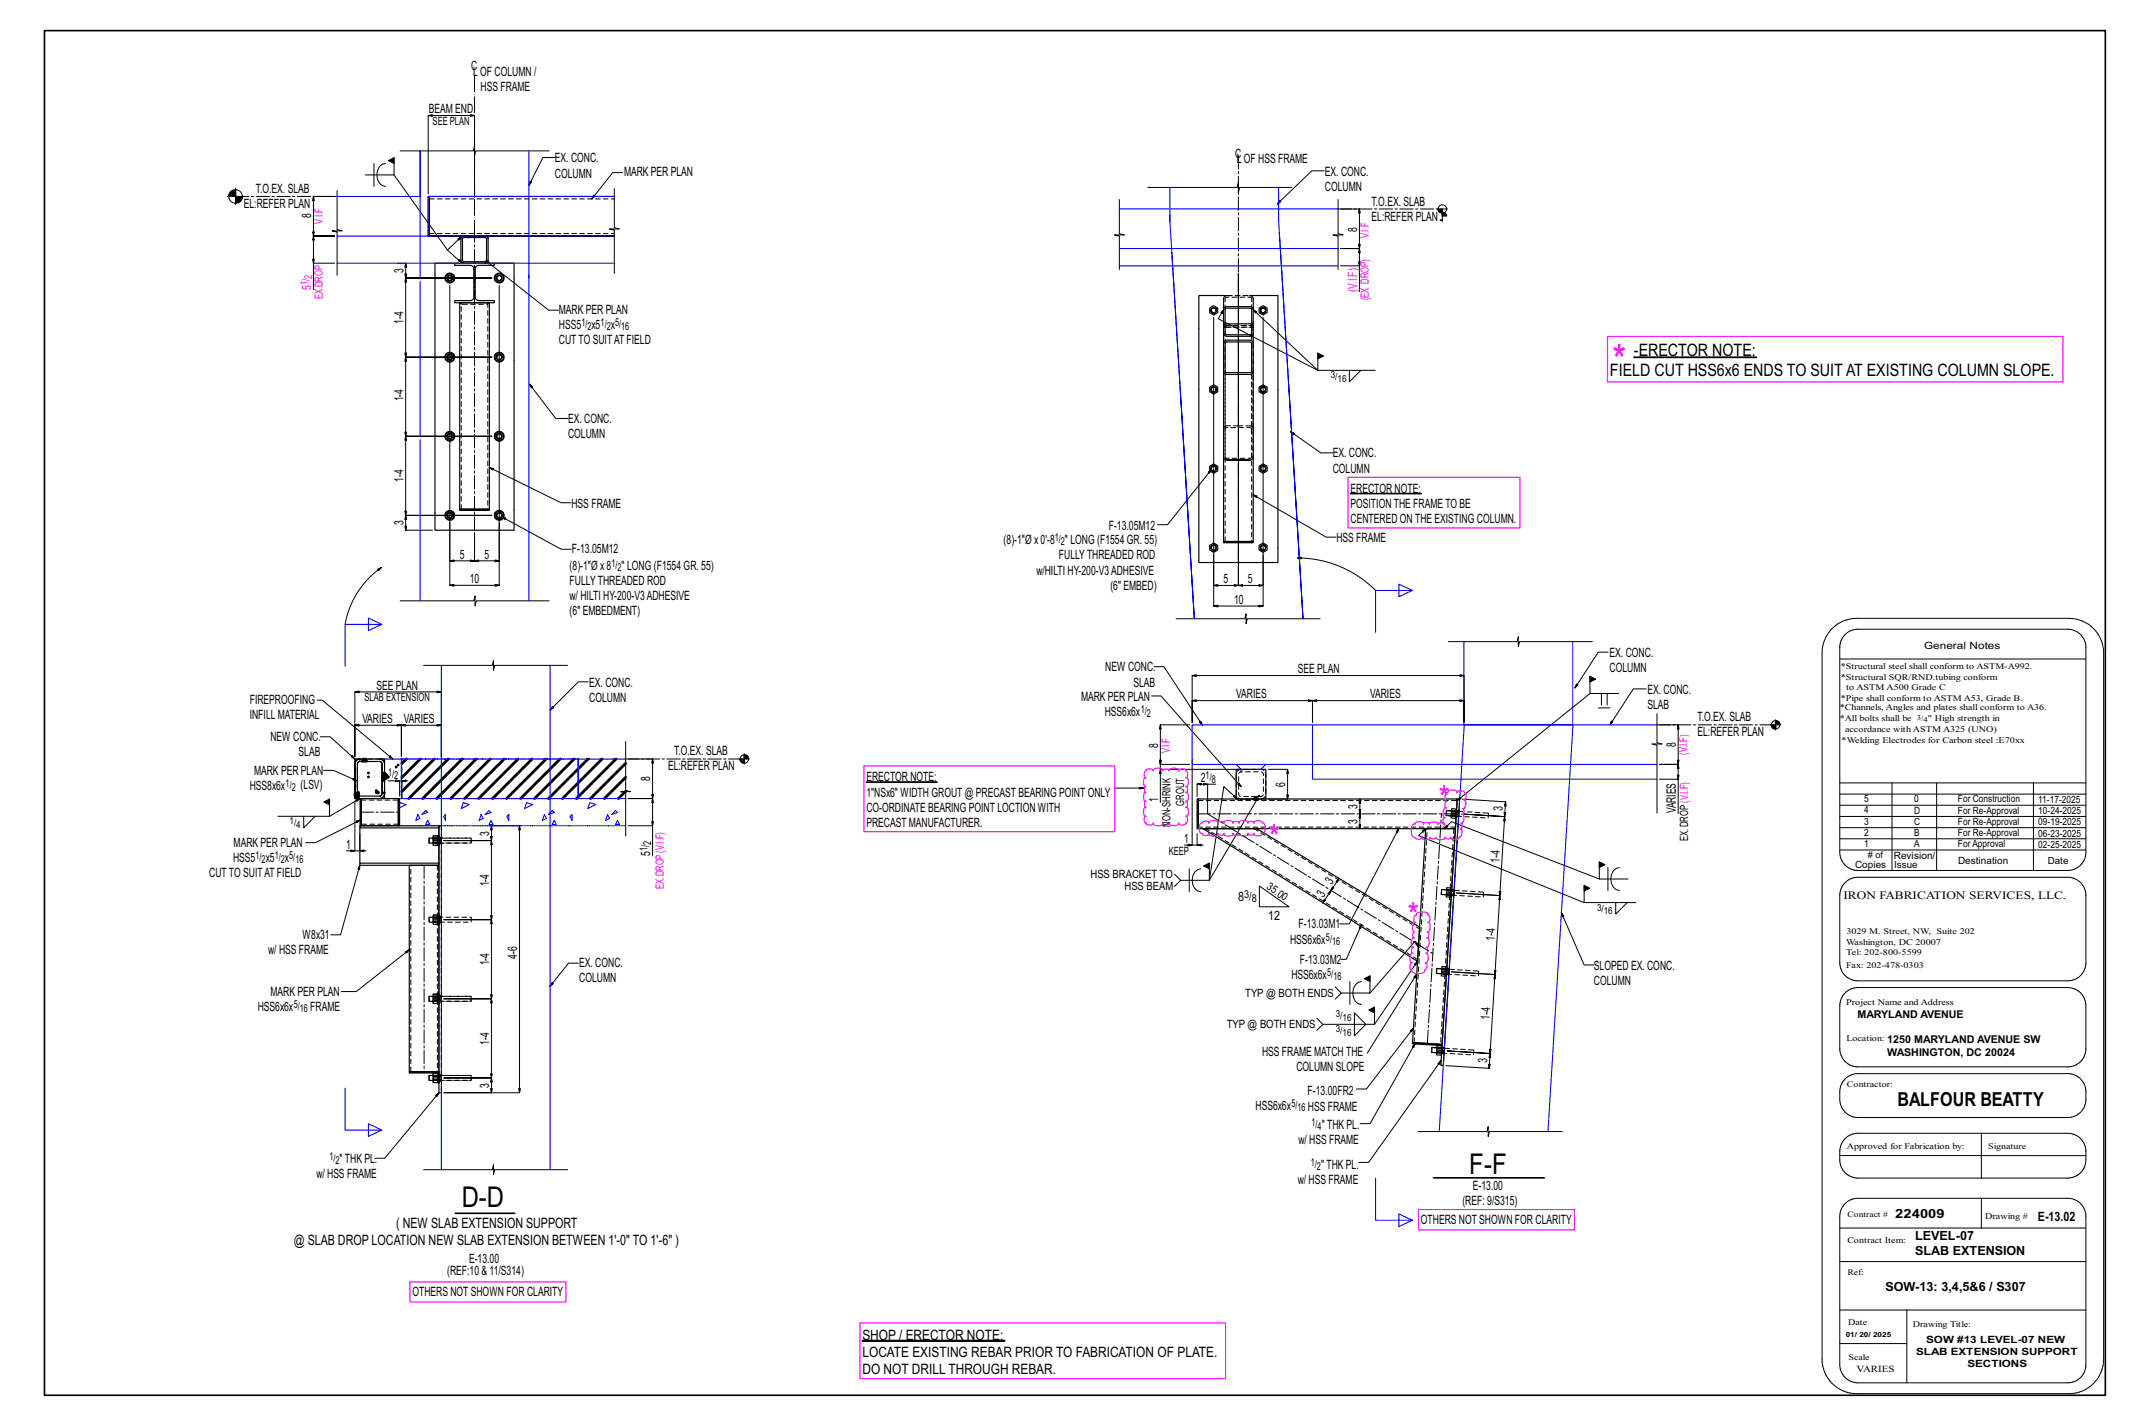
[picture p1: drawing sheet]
<svg xmlns="http://www.w3.org/2000/svg" width="914mm" height="610mm" viewBox="0 0 914 610" stroke-linecap="round" stroke-linejoin="round" font-family="sans-serif">
<defs><g id="words">
<text font-size="18.4" fill="#f0f" x="690.6" y="160.5">*</text>
<g font-size="14.7" fill="#f0f">
<text x="616.2" y="346.7">*</text>
<text x="543.4" y="363.3">*</text>
<text x="603" y="396.7">*</text>
</g>
<g font-size="12.2">
<text x="629.3" y="502.6">F-F</text>
<text x="197.7" y="516.8">D-D</text>
</g>
<text font-size="8.3" x="812.7" y="473.4">BALFOUR BEATTY</text>
<g font-size="7.3">
<text x="699.8" y="152.4">-ERECTOR NOTE:</text>
<text x="689.5" y="161.1">FIELD CUT HSS6x6 ENDS TO SUIT AT EXISTING COLUMN SLOPE.</text>
</g>
<g font-size="6.1">
<text x="169.6" y="525.6">( NEW SLAB EXTENSION SUPPORT</text>
<text x="125.8" y="532.8">@ SLAB DROP LOCATION NEW SLAB EXTENSION BETWEEN 1'-0&quot; TO 1'-6&quot; )</text>
<text x="369.4" y="573.5">SHOP / ERECTOR NOTE:</text>
<text x="369.4" y="580.8">LOCATE EXISTING REBAR PRIOR TO FABRICATION OF PLATE.</text>
<text x="369.4" y="588">DO NOT DRILL THROUGH REBAR.</text>
</g>
<g font-size="5.5">
<text x="201.8" y="30">C</text>
<text x="202.7" y="32.4">L</text>
<text x="205.7" y="32.4">OF COLUMN /</text>
<text x="205.8" y="39">HSS FRAME</text>
<text x="183.7" y="48.5">BEAM END</text>
<text x="237.7" y="69.6">EX. CONC.</text>
<text x="529" y="67.5">C</text>
<text x="529.8" y="70">L</text>
<text x="532.7" y="70">OF HSS FRAME</text>
<text x="237.7" y="76.1">COLUMN</text>
<text x="267.3" y="75.3">MARK PER PLAN</text>
<text x="567.5" y="75.2">EX. CONC.</text>
<text x="109.6" y="82.7">T.O.EX. SLAB</text>
<text x="567.5" y="81.8">COLUMN</text>
<text x="104.4" y="89.2">EL:REFER PLAN</text>
<text x="587.4" y="88.1">T.O.EX. SLAB</text>
<text x="133.3" y="93.4" transform="rotate(-90 133.3 93.4)">8</text>
<text x="587.4" y="94.7">EL:REFER PLAN</text>
<text x="581.2" y="99.5" transform="rotate(-90 581.2 99.5)">8</text>
<text x="172.8" y="116.9" transform="rotate(-90 172.8 116.9)">3</text>
<text x="239.4" y="134.2">MARK PER PLAN</text>
<text x="172.8" y="138.6" transform="rotate(-90 172.8 138.6)">1-4</text>
<text x="239.4" y="140.7">HSS5</text>
<text x="253.3" y="140.7">x5</text>
<text x="261.6" y="140.7">x</text>
<text x="239.4" y="147.3">CUTTO SUITAT FIELD</text>
<text x="172.8" y="171.8" transform="rotate(-90 172.8 171.8)">1-4</text>
<text x="243.3" y="180.9">EX. CONC.</text>
<text x="243.3" y="187.5">COLUMN</text>
<text x="570.8" y="195.8">EX. CONC.</text>
<text x="570.8" y="202.3">COLUMN</text>
<text x="172.8" y="206.4" transform="rotate(-90 172.8 206.4)">1-4</text>
<text x="578.4" y="210.9">ERECTOR NOTE:</text>
<text x="244.8" y="217.4">HSS FRAME</text>
<text x="578.4" y="217.4">POSITION THE FRAMETO BE</text>
<text x="172.8" y="224.8" transform="rotate(-90 172.8 224.8)">3</text>
<text x="474.8" y="226.9">F-13.05M12</text>
<text x="578.4" y="223.9">CENTERED ON THE EXISTING COLUMN.</text>
<text x="429.8" y="232.9">(8)-1&quot;Ø x 0'-8</text>
<text x="456.1" y="232.9">&quot; LONG (F1554 GR. 55)</text>
<text x="572.3" y="232.1">HSS FRAME</text>
<text x="196.9" y="239.1">5</text>
<text x="207.5" y="239.1">5</text>
<text x="244.9" y="236.7">F-13.05M12</text>
<text x="453.5" y="239.4">FULLYTHREADED ROD</text>
<text x="244" y="243.8">(8)-1&quot;Ø x 8</text>
<text x="266.2" y="243.8">&quot; LONG (F1554 GR. 55)</text>
<text x="443.9" y="246">w/HILTI HY-200-V3ADHESIVE</text>
<text x="201.2" y="249.6">10</text>
<text x="244" y="250.4">FULLYTHREADED ROD</text>
<text x="524.1" y="249.6">5</text>
<text x="534.5" y="249.6">5</text>
<text x="244" y="256.9">w/ HILTI HY-200-V3ADHESIVE</text>
<text x="475.6" y="252.5">(6&quot; EMBED)</text>
<text x="244" y="263.4">(6&quot; EMBEDMENT)</text>
<text x="528.6" y="258.5">10</text>
<text x="689.4" y="281.3">EX. CONC.</text>
<text x="473.4" y="287.4">NEW CONC.</text>
<text x="689.4" y="287.8">COLUMN</text>
<text x="485.5" y="294">SLAB</text>
<text x="555.9" y="288.2">SEE PLAN</text>
<text x="161.2" y="295.2">SEE PLAN</text>
<text x="252.4" y="294.1">EX. CONC.</text>
<text x="463" y="299.9">MARK PER PLAN</text>
<text x="529.5" y="298.9">VARIES</text>
<text x="586.8" y="298.9">VARIES</text>
<text x="705.6" y="296.9">EX. CONC.</text>
<text x="107" y="301.5">FIREPROOFING</text>
<text x="252.4" y="300.6">COLUMN</text>
<text x="705.6" y="303.4">SLAB</text>
<text x="107" y="308">INFILLMATERIAL</text>
<text x="155.2" y="309.5">VARIES</text>
<text x="173" y="309.5">VARIES</text>
<text x="473.2" y="306.4">HSS6x6x</text>
<text x="727" y="308.6">T.O.EX. SLAB</text>
<text x="115.8" y="317.2">NEW CONC.</text>
<text x="727" y="315.1">EL:REFER PLAN</text>
<text x="127.9" y="323.7">SLAB</text>
<text x="288.7" y="323.3">T.O.EX. SLAB</text>
<text x="496" y="320" transform="rotate(-90 496 320)">8</text>
<text x="717.8" y="319.7" transform="rotate(-90 717.8 319.7)">8</text>
<text x="286.2" y="329.8">EL:REFER PLAN</text>
<text x="108.8" y="331.6">MARK PER PLAN</text>
<text x="278.5" y="334.4" transform="rotate(-90 278.5 334.4)">8</text>
<text x="371.1" y="334.5">ERECTOR NOTE:</text>
<text x="514.3" y="334.7">2</text>
<text x="107" y="338.2">HSS8x6x</text>
<text x="128.8" y="337.8">(LSV)</text>
<text x="371.1" y="341">1&quot;NSx6&quot; WIDTH GROUT @ PRECAST BEARING POINT ONLY</text>
<text x="550.5" y="336.7" transform="rotate(-90 550.5 336.7)">6</text>
<text x="371.1" y="347.5">CO-ORDINATE BEARING POINT LOCTION WITH</text>
<text x="496" y="343.5" transform="rotate(-90 496 343.5)">1</text>
<text x="581.4" y="346.2" transform="rotate(-90 581.4 346.2)">3</text>
<text x="643.6" y="347.4" transform="rotate(-86 643.6 347.4)">3</text>
<text x="581.4" y="352.6" transform="rotate(-90 581.4 352.6)">3</text>
<text x="717.8" y="348.2" transform="rotate(-90 717.8 348.2)">VARIES</text>
<text x="209.5" y="357.7" transform="rotate(-90 209.5 357.7)">3</text>
<text x="371.1" y="354">PRECAST MANUFACTURER.</text>
<text x="100.1" y="362.5">MARK PER PLAN</text>
<text x="148.3" y="363.2">1</text>
<text x="507.2" y="360.8">1</text>
<text x="99.8" y="369">HSS5</text>
<text x="113.8" y="369">x5</text>
<text x="122" y="369">x</text>
<text x="278.5" y="366.5" transform="rotate(-90 278.5 366.5)">5</text>
<text x="642.2" y="369.4" transform="rotate(-86 642.2 369.4)">1-4</text>
<text x="89.6" y="375.5">CUTTO SUITAT FIELD</text>
<text x="209.5" y="379.4" transform="rotate(-90 209.5 379.4)">1-4</text>
<text x="570.4" y="379" transform="rotate(-56 570.4 379)">3</text>
<text x="530.3" y="385.5">8</text>
<text x="566.9" y="384.3" transform="rotate(-56 566.9 384.3)">3</text>
<text x="543.2" y="393.8">12</text>
<text x="129.6" y="402">W8x31</text>
<text x="556.2" y="397.4">F-13.03M1</text>
<text x="552.5" y="403.9">HSS6x6x</text>
<text x="640.2" y="402.9" transform="rotate(-86 640.2 402.9)">1-4</text>
<text x="114.9" y="408.5">w/ HSS FRAME</text>
<text x="209.5" y="413.3" transform="rotate(-90 209.5 413.3)">1-4</text>
<text x="221.5" y="410.4" transform="rotate(-90 221.5 410.4)">4-6</text>
<text x="556.7" y="412.6">F-13.03M2</text>
<text x="248.1" y="414.1">EX. CONC.</text>
<text x="553.1" y="419.1">HSS6x6x</text>
<text x="682.7" y="415.1">SLOPED EX. CONC.</text>
<text x="248.1" y="420.6">COLUMN</text>
<text x="682.7" y="421.6">COLUMN</text>
<text x="115.9" y="426.3">MARK PER PLAN</text>
<text x="110.4" y="432.8">HSS6x6x</text>
<text x="132.9" y="432.8">FRAME</text>
<text x="638.1" y="436.7" transform="rotate(-86 638.1 436.7)">1-4</text>
<text x="209.5" y="447.2" transform="rotate(-90 209.5 447.2)">1-4</text>
<text x="540.5" y="452">HSS FRAME MATCH THE</text>
<text x="636.9" y="455.1" transform="rotate(-86 636.9 455.1)">3</text>
<text x="555.3" y="458.6">COLUMN SLOPE</text>
<text x="209.5" y="465.6" transform="rotate(-90 209.5 465.6)">3</text>
<text x="560" y="468.5">F-13.00FR2</text>
<text x="537.7" y="475.1">HSS6x6x</text>
<text x="560.2" y="475.7">HSS FRAME</text>
<text x="566.1" y="483.4">&quot; THK PL.</text>
<text x="556.1" y="489.9">w/ HSS FRAME</text>
<text x="145.5" y="497.7">&quot; THK PL.</text>
<text x="565.8" y="500.4">&quot; THK PL.</text>
<text x="135.5" y="504.2">w/ HSS FRAME</text>
<text x="555.8" y="506.9">w/ HSS FRAME</text>
<text x="630.8" y="509.5">E-13.00</text>
<text x="626.3" y="515.7">(REF: 9/S315)</text>
<text x="608.5" y="523.9">OTHERS NOT SHOWN FOR CLARITY</text>
<text x="872.8" y="522.9">E-13.02</text>
<text x="200.9" y="540.5">E-13.00</text>
<text x="191.5" y="546">(REF:10 &amp; 11/S314)</text>
<text x="176.6" y="554.8">OTHERS NOT SHOWN FOR CLARITY</text>
</g>
<g font-size="5.5" fill="#f0f">
<text x="133.3" y="124" transform="rotate(-90 133.3 124)">5</text>
<text x="581.2" y="124.8" transform="rotate(-90 581.2 124.8)">(V.I.F)</text>
</g>
<g font-size="5.4">
<text x="811.7" y="521.2">224009</text>
<text x="820.3" y="530.8">LEVEL-07</text>
<text x="820.3" y="537.4">SLAB EXTENSION</text>
<text x="807.5" y="552.8">SOW-13: 3,4,5&amp;6 / S307</text>
</g>
<g font-size="4.9">
<text x="185.3" y="53.5">SEE PLAN</text>
<text x="156.1" y="300.2">SLAB EXTENSION</text>
<text x="507.1" y="344.9" transform="rotate(-90 507.1 344.9)">GROUT</text>
<text x="501.3" y="353.8" transform="rotate(-90 501.3 353.8)">NON-SHRINK</text>
<text x="500.5" y="365.8">KEEP</text>
<text x="723" y="360.2" transform="rotate(-90 723 360.2)">EX. DROP (V.I.F)</text>
<text x="467" y="376">HSS BRACKET TO</text>
<text x="481.6" y="380.9">HSS BEAM</text>
<text x="789.5" y="384.8">IRON FABRICATION SERVICES, LLC.</text>
<text x="533.3" y="426.7">TYP @ BOTH ENDS</text>
<text x="525.4" y="440.1">TYP @ BOTH ENDS</text>
</g>
<g font-size="4.9" fill="#f0f">
<text x="138.3" y="95.8" transform="rotate(-90 138.3 95.8)">V.I.F</text>
<text x="586.3" y="101.9" transform="rotate(-90 586.3 101.9)">V.I.F</text>
<text x="138.3" y="128.1" transform="rotate(-90 138.3 128.1)">EX.DROP</text>
<text x="586.3" y="128.6" transform="rotate(-90 586.3 128.6)">(EX. DROP)</text>
<text x="501" y="322.5" transform="rotate(-90 501 322.5)">V.I.F</text>
<text x="722.8" y="323.2" transform="rotate(-90 722.8 323.2)">(V.I.F)</text>
<text x="284.3" y="380.4" transform="rotate(-90 284.3 380.4)">EX.DROP(V.I.F)</text>
</g>
<g font-size="4.7" fill="#f0f">
<text x="133.7" y="119.3" transform="rotate(-90 133.7 119.3)">2</text>
<text x="132" y="121.9" transform="rotate(-90 132 121.9)">1/</text>
</g>
<g font-size="4.7">
<text x="249" y="139.5">1/</text>
<text x="251.6" y="141.1">2</text>
<text x="257.2" y="139.5">1/</text>
<text x="259.9" y="141.1">2</text>
<text x="263.4" y="139.5">5/</text>
<text x="266.1" y="141.1">16</text>
<text x="451.7" y="231.7">1/</text>
<text x="454.3" y="233.3">2</text>
<text x="261.9" y="242.6">1/</text>
<text x="264.5" y="244.3">2</text>
<text x="488.5" y="305.2">1/</text>
<text x="491.2" y="306.9">2</text>
<text x="166.2" y="332">1/</text>
<text x="168.9" y="333.7">2</text>
<text x="516.4" y="333.5">1/</text>
<text x="519" y="335.1">8</text>
<text x="122.3" y="337">1/</text>
<text x="125" y="338.6">2</text>
<text x="277.3" y="364.4" transform="rotate(-90 277.3 364.4)">1/</text>
<text x="278.9" y="361.8" transform="rotate(-90 278.9 361.8)">2</text>
<text x="109.4" y="367.8">1/</text>
<text x="112" y="369.4">2</text>
<text x="117.7" y="367.8">1/</text>
<text x="120.3" y="369.4">2</text>
<text x="123.9" y="367.8">5/</text>
<text x="126.5" y="369.4">16</text>
<text x="542.2" y="380.2" transform="rotate(35 542.2 380.2)">35.00</text>
<text x="532.9" y="384.3">3/</text>
<text x="536.1" y="385.9">8</text>
<text x="567.9" y="402.7">5/</text>
<text x="570.5" y="404.3">16</text>
<text x="568.5" y="417.8">5/</text>
<text x="571.1" y="419.5">16</text>
<text x="125.8" y="431.5">5/</text>
<text x="128.4" y="433.2">16</text>
<text x="553.1" y="473.8">5/</text>
<text x="555.7" y="475.5">16</text>
<text x="561.7" y="482.1">1/</text>
<text x="564.3" y="483.8">4</text>
<text x="141.1" y="496.5">1/</text>
<text x="143.7" y="498.1">2</text>
<text x="561.4" y="499.1">1/</text>
<text x="564.1" y="500.8">2</text>
</g>
<g font-size="4.6">
<text x="795.6" y="436">MARYLAND AVENUE</text>
<text x="808.3" y="446.4">1250 MARYLAND AVENUE SW</text>
<text x="808.3" y="452">WASHINGTON, DC 20024</text>
</g>
<g font-size="4.3">
<text x="824.1" y="277.6">General Notes</text>
<text x="798.4" y="343.5">5</text>
<text x="819.8" y="343.5">0</text>
<text x="838.6" y="343.5">For Construction</text>
<text x="873" y="343.8">11-17-2025</text>
<text x="798.4" y="353">3</text>
<text x="798.4" y="348.2">4</text>
<text x="819.8" y="353.1">C</text>
<text x="819.8" y="348.3">D</text>
<text x="838.6" y="353.1">For Re-Approval</text>
<text x="838.6" y="348.3">For Re-Approval</text>
<text x="873" y="353.4">09-19-2025</text>
<text x="873" y="348.6">10-24-2025</text>
<text x="798.4" y="357.8">2</text>
<text x="819.8" y="357.9">B</text>
<text x="838.6" y="357.8">For Re-Approval</text>
<text x="873" y="358.1">06-23-2025</text>
<text x="798.4" y="362.6">1</text>
<text x="819.8" y="362.6">A</text>
<text x="838.6" y="362.6">For Approval</text>
<text x="873" y="362.9">02-25-2025</text>
<text x="794.5" y="371.5">Copies</text>
<text x="811.1" y="367.7">Revision/</text>
<text x="838.6" y="369.7">Destination</text>
<text x="825" y="574.9">SOW #13 LEVEL-07 NEW</text>
<text x="820.7" y="580.1">SLAB EXTENSION SUPPORT</text>
<text x="842.7" y="585.3">SECTIONS</text>
</g>
<g font-size="4.2">
<text x="569.9" y="162">3/</text>
<text x="572.8" y="163.4">16</text>
<text x="124" y="352.9">1/</text>
<text x="126.9" y="354.3">4</text>
<text x="811.3" y="371.4">Issue</text>
<text x="877.1" y="369.8">Date</text>
<text x="684" y="389.8">3/</text>
<text x="686.9" y="391.3">16</text>
<text x="572.1" y="435.4">3/</text>
<text x="575" y="436.9">16</text>
<text x="572.1" y="441.9">3/</text>
<text x="575" y="443.4">16</text>
</g>
<text font-size="4" x="795.1" y="587.5">VARIES</text>
<text font-size="3.9" x="799.9" y="367.1"># of</text>
<g font-size="3.7">
<text x="788.4" y="286.2">*Structural steel shall conform to ASTM-A992.</text>
<text x="788.4" y="291.2">*Structural SQR/RND.tubing conform</text>
<text x="790.7" y="295.5">to ASTM A500 Grade C</text>
<text x="787.9" y="304.1">*Channels, Angles and plates shall conform to A36.</text>
<text x="788.4" y="300.2">*Pipe shall conform to ASTM A53, Grade B.</text>
<text x="788" y="308.9">*All bolts shall be</text>
<text x="825.7" y="308.9">&quot; High strength in</text>
<text x="790.2" y="313.2">accordance with ASTM A325 (UNO)</text>
<text x="788.8" y="318">*Welding Electrodes for Carbon steel :E70xx</text>
<text x="790.8" y="399.9">3029 M. Street, NW, Suite 202</text>
<text x="790.7" y="404.6">Washington, DC 20007</text>
<text x="790.7" y="409">Tel: 202-800-5599</text>
<text x="790.7" y="414.2">Fax: 202-478-0303</text>
<text x="790.7" y="430">Project Name and Address</text>
<text x="790.8" y="445.6">Location:</text>
<text x="791" y="465.3">Contractor:</text>
<text x="791" y="491.9">Approved for Fabrication by:</text>
<text x="851.5" y="492">Signature</text>
<text x="850.2" y="522">Drawing #</text>
<text x="791.2" y="532.3">Contract Item:</text>
<text x="791.5" y="567.4">Date</text>
<text x="819.3" y="568.1">Drawing Title:</text>
<text x="791.7" y="582.1">Scale</text>
</g>
<text font-size="3.6" x="791.2" y="545.9">Ref:</text>
<text font-size="3.5" x="791.3" y="520.8">Contract #</text>
<g font-size="3.2">
<text x="821" y="308">3/</text>
<text x="823.9" y="309.1">4</text>
</g>
<text font-size="3" x="790.5" y="572.4">01/ 20/ 2025</text>
</g></defs>
<path d="M699.8 152.8h52.6v.3h-52.6zM578.4 211.2l30.4 .2zM371.1 334.7l30.3 .3z" fill="#000" stroke="#000" stroke-width=".5"/>
<path d="M369.4 573.9h60.9v.2h-60.9z" fill="#000" stroke="#000" stroke-width=".7"/>
<g fill="none" stroke="#000" stroke-width=".43">
<path d="M160.2 70v9.8M165.1 70a4.8 4.8 0 0 0-3.4 6.8l.8 1.6 1.2 1 1.4 .4M168.8 67.5v7.4h-12.3M168.8 74.9l22.9 32.2 6 5.4-1.5-.9 .5-.5 1 1.4M171.4 64.6h31.3l.5-2.1v4.2l.6-2.1h31.4M237.8 67.4h-5.3l-6 11.9 .5-1.7 .7 .3-1.2 1.4M266.7 73.9h-4.3l-8.9 11.3 .8-1.6 .6 .4-1.4 1.2M567.1 73.1h-5.3l-14.8 14.2 1-1.4 .6 .5-1.6 .9M97.3 84.1h7.2M100.9 80.5v7.2M143.3 84.1h-9l-.4 1.7h.7l-.3-1.7v16.9l-.4-1.7h.7l-.3 1.7h9h-9l-.4 1.8h.7l-.3-1.8v11.7M144.4 81.6v16.7l2.1 .5h-4.2l2.1 .6v18.5"/>
<path d="M183.4 83v-33.6l1.8 .4v-.7l-1.8 .3h19.8l-1.7 .4v-.7l1.7 .3v34.7M263.1 80.8v16.7l2.1 .5h-4.2l2.1 .5v18.5M479.4 85.4v14.6l2.1 .6h-4.2l2.1 .5v14.3M491.6 80.2h38.3l.5-2.1v4.3l.5-2.2h22.3M573.1 85.4v14.6l2.1 .6h-4.2l2.1 .5v14.3M574.1 89.5h8.1l-.3 1.7h.7l-.4-1.7v16.9l-.3-1.7h.7l-.4 1.7h-8.1h8.1l-.3 1.8h.7l-.4-1.8v7.4M615.5 89.5h4.5M617.7 90.4v4.5M133.9 110.9h.7l-.3 1.8zM143.3 112.7h-9v11.3M170.3 112.7h3.4l-.3 1.7h.7l-.4-1.7v6.3l-.3-1.7h.7l-.4 1.7h36.9h-36.9l-.3 1.8h.7l-.4-1.8v33.9l-.3-1.8h.7l-.4 1.8h36.9h-36.9l-.3 1.7h.7l-.4-1.7v33.9l-.3-1.8h.7l-.4 1.8h36.9h-36.9l-.3 1.7h.7l-.4-1.7v33.8l-.3-1.7h.7l-.4 1.7h36.9h-36.9l-.3 1.8h.7l-.4-1.8v6.4l-.3-1.8h.7l-.4 1.8h11.5M197.6 101.3l-1.5 .9 .5 .6 1-1.5-5.9 5.8"/>
<path d="M208.2 111.7l1.1 1.3 .5-.6-1.6-.7 26.8 21.1h4.2M574.1 113.8h8.1v11M581.9 112.1h.7l-.4 1.7zM192.6 122.2v117.9l1.8 .4v-.8l-1.8 .4h10.6l-1.7 .4v-.8l1.7 .4v-12.1v12.1l1.8 .4v-.8l-1.8 .4h10.6l-1.7 .4v-.8l1.7 .4v-117.9M519.8 135.9v123.6l1.8 .3v-.7l-1.8 .4h21.2l-1.8 .3v-.7l1.8 .4v-123.6M524 132.6l-1.2 1.3 .7 .4 .5-1.7-2.2 3.9 42.6 22-27.7-25.9 1.6 .9-.5 .6-1.1-1.5M564.4 151.2v7.3h24.6M577.9 158.5v5l4.9-5M226.8 164.5l.8 1.6 .6-.5-1.4-1.1 11.2 14.6h5.2M552.7 184.8l1.2 1.3 .4-.6-1.6-.7 13 9.1h5.2M209.6 200.1l1.4 1.1 .3-.6-1.7-.5 30.7 15.1h4.2M518.8 201l-1.3 1.1 .5 .5 .8-1.6-18.8 23.6h-4.2"/>
<path d="M536.7 211.8l1.3 1.2 .4-.7-1.7-.5 31.3 18.2h4.2M192.6 223.8v26.8l1.8 .3v-.7l-1.8 .4h21.2l-1.7 .3v-.7l1.7 .4v-26.8M214.9 221.2l1.3 1.2 .4-.7-1.7-.5 25.5 13.9h4.2M519.8 237.5v13.1l1.8 .4v-.8l-1.8 .4h10.6l-1.8 .4v-.8l1.8 .4v-133.4v133.4l1.7 .4v-.8l-1.7 .4h10.6l-1.8 .4v-.8l1.8 .4v-13.1M555.7 238.8l1.7-.3v.8zM555.7 238.8a47.4 47.4 0 0 1 33.5 14M161.7 243.7l1.7-.8-1.2 1.4zM163.4 242.9a37.8 37.8 0 0 0-15.6 24.4M171.4 257.2h31.5l.6-2.1v4.2l.5-2.1h31.2M503.7 264.9h29.4l.6-2.1v4.2l.5-2.1h31.2M620.3 274.7h29.5l.5-2.1v4.2l.5-2.1h31.2M688.8 279.2h-4.3l-10 15.3 .7-1.7 .6 .4-1.3 1.3"/>
<path d="M784.7 269.1a15.1 15.1 0 0 1 10.5-4.4h90.9a14.9 14.9 0 0 1 14.9 14.9v302.2a14.9 14.9 0 0 1-14.9 14.8h-90.9a14.7 14.7 0 0 1-14.8-14.8v-302.2a14.7 14.7 0 0 1 4.3-10.5zM790.2 271.6a7.9 7.9 0 0 1 5.6-2.2h89.8a7.8 7.8 0 0 1 7.8 7v88.4a7.7 7.7 0 0 1-7.8 7.8h-89.8a7.8 7.8 0 0 1-7.8-7.8v-87.7a7.6 7.6 0 0 1 2.2-5.5zM135.9 299.7h2.1l30.2 25.2-1.5-.8 .4-.6 1.1 1.4M152 296.2l1.7 .4v-.8l-1.7 .4h37l-1.7 .4v-.8l1.7 .4v27.7v-13.4l-1.7-.4v.7l1.7-.3h-17.1l1.8-.4v.7l-1.8-.3v13.4v-13.4l-1.7-.4v.7l1.7-.3h-19.9l1.7-.4v.7l-1.7-.3v13.4zM181.4 284.8h29.4l.6-2.1v4.3l.5-2.2h31.2M251.9 291.9h-4.2l-12.1 12.1 1-1.5 .5 .5-1.5 1M493.2 297.9h4l34.4 38.8-1.5-1 .6-.5 .9 1.5M494.3 285.4h4.2l16.5 25-1.3-1.2 .6-.4 .7 1.6M510.6 289.2l1.7 .4v-.8l-1.7 .4h116.4l-1.7 .4v-.8l1.7 .4v20v-9.3l-1.7-.3v.7l1.7-.4h-64.9l1.8-.3v.7l-1.8-.4v9.3v-9.3l-1.7-.3v.7l1.7-.4h-51.5l1.7-.3v.7l-1.7-.4v9.3zM681 289.5v7.4h12.2M681 296.9l-56.9 45.8 1.1-1.4 .5 .6-1.6 .8M685.9 296.9v4.9"/>
<path d="M688.3 296.9v4.9M705 294.9h-5.5l-10 15.4 .7-1.6 .6 .4-1.3 1.2M788 282.1h105.4M137.2 315.4h4.2l10.6 9.5-1.6-.9 .5-.5 1.1 1.4M268 317.4v21l2.1 .5h-4.2l2.1 .5v18.5M509.5 310.3h-12.5l-.4 1.7h.7l-.3-1.7v16.9M684.6 303h5M709.7 305.5v12.5l2.1 .5h-4.2l2.1 .5v29.1M710.7 310.3h8.1l-.4 1.7h.7l-.3-1.7v16.9l-.4-1.7h.7l-.3 1.7h-8.1h8.1l-.4 1.8h.7l-.3-1.8v6.4M758.3 310.3h4.4M760.5 308.1v4.4M138.6 329.8h4.2l10.1 4.5-1.8-.4 .3-.7 1.5 1.1"/>
<path d="M166.2 334.3h4.9v6.5M169.4 333.9l1.7 .4-1.7 .3zM171.1 334.3h3.6M172.1 334.3l1.8-.4v.7zM172.1 334.3v7.6M269 324.9h10.5l-.4 1.8h.8l-.4-1.8v17l-.4-1.8h.8l-.4 1.8h-10.5h10.5l-.4 1.7h.8l-.4-1.7v11.6M316.6 324.9h4.4M318.8 322.7v4.4M477.4 337.4h12.4l-1.8 .4v-.8l1.8 .4M496.6 325.5h.7l-.3 1.7zM497 329.3l.3 1.8h-.7zM497 327.2h12.5z"/>
<path d="M497 324.6v4.7M510.6 325.1v36.7h-3.4M515.5 335.3l1.7 .4-1.7 .4zM517.2 335.7h-4.5l1.8-.4v.8l-1.8-.4v5.3M520.7 335.7h-3.5v12.7M530.5 329.3h-33.5v14.2M543.2 329.3h8.3l-.4 1.8h.7l-.3-1.8v12.7l-.4-1.7h.7l-.3 1.7h-8.3M710.7 333.6h8.1v14.6M718.4 331.8h.7l-.3 1.8zM788 335.2h105.4M788 340h105.4M810.3 335.2v37.4"/>
<path d="M829.4 335.2v37.4M870.9 335.2v37.4M130.1 349.4v5l4.9-5M141.1 342.1v7.3h-22.1M152 342.9v21.3h-3.7M154.1 356.9v7.3M154.2 341.9l-1.7 .5 .3 .7 1.4-1.2-13.1 7.5M154.3 351l-1.7 .5 .3 .7 1.4-1.2-19.2 9.8h-4.2M209.7 353.5h.8l-.4 1.7h.8l-.4-1.7v6.3l-.4-1.7h.8l-.4 1.7h-20.4h20.4l-.4 1.8h.8l-.4-1.8v33.9l-.4-1.7h.8l-.4 1.7h-20.4h20.4l-.4 1.8h.8l-.4-1.8v33.9l-.4-1.8h.8l-.4 1.8h-20.4h20.4l-.4 1.7h.8l-.4-1.7v33.8l-.4-1.7h.8l-.4 1.7h-20.4h20.4l-.4 1.8h.8l-.4-1.8v6.4l-.4-1.8h.8l-.4 1.8h-20.4h32.4l.4-1.8h-.8l.4 1.8v-114.3l.4 1.7h-.8l.4-1.7h-12M269 353.5h10.5v13M279.1 351.7h.8l-.4 1.8zM512.7 356.9v4.9"/>
<path d="M529.9 341.9l-1.1-1.4-.5 .5 1.6 .9-5.7-5.1-6.3 40.1 21.5-36.4-2.9 1.6 1.4-1.2 .4 .7-1.8 .5M582 353h.8l-.4 1.7zM582.4 342l-.4 1.8h.8l-.4-1.8v6.4l-.4-1.8h.8l-.8 3.5h.8l-.4-1.7v6.3M599 354.7l-1.1 1.4 .7 .4 .4-1.8-21.1 40.8h-4.1M610.6 354.7l-1.5 1 .5 .6 1-1.6-3 3 70.9 28.7M618.7 354.7l1.5-.9-.6-.6-.9 1.5 2.9-2.9 63.4 24.5M626.2 342.1l18.6 1.2-.5 1.7h.8l-.3-1.7-.4 6.3-.2-1.8 .7 .1-.5 1.7-18.6-1.1 18.6 1.1-.5 1.7 .8 .1-.3-1.8-2.1 33.8-.2-1.8 .7 .1-.5 1.7-18.5-1.1 18.5 1.1-.4 1.7 .7 .1-.3-1.8-2 33.8-.3-1.8 .7 .1-.4 1.7-18.6-1.1 18.6 1.1-.5 1.7 .7 .1-.2-1.8-2.1 33.8-.3-1.8 .8 .1-.5 1.7-18.6-1.1 18.6 1.1-.5 1.7 .8 .1-.3-1.8-.4 6.3-.3-1.7h.8l-.5 1.7-18.6-1.1M788 349.5h105.4M788 359.1h105.4M788 344.7h105.4M788 354.3h105.4M150.2 363.9l1.8 .3-1.8 .4z"/>
<path d="M152 364.2h4.7M154.1 364.2l1.8-.3v.7zM154.1 370.4l-.8 1.6 .7 .2 .1-1.8-8.2 29.8h-4.3M505.7 376.9l-2.6 2.6M508.8 361.4l1.8 .4-1.8 .4zM509.3 371.9v9.9M510.6 361.8h4.7M512.7 361.8l1.8-.4v.8zM514.3 371.9a4.8 4.8 0 0 0-3.4 6.8l.8 1.6 1.2 1.1 1.4 .4M517.9 369.5v7.4h-12.2l-2.6-2.7M539.4 379.3l12.7 8.9h-12.7zM573.5 376l-1.3 1.3 .6 .4 .7-1.7-3.5 5.3 .6-1.7 .7 .5-2.6 2.5 .6 .4 .7-1.7-3.5 5.3"/>
<path d="M678.5 379v7.4h22.1M685 368.9v7.4h12.3M688.6 371.4v9.8M693.6 371.4a4.8 4.8 0 0 0-3.4 6.8l.8 1.6 1.2 1 1.4 .4M788 363.9h105.4M790.2 377.8a7.9 7.9 0 0 1 5.6-2.2h89.8a7.9 7.9 0 0 1 7.8 7v30.3a7.8 7.8 0 0 1-7.8 7h-89.8a7.8 7.8 0 0 1-7.8-7.8v-28.7a7.8 7.8 0 0 1 2.2-5.6zM567.1 384.9l.7 .5-1.3 1.2zM583.2 395.7l-1.1 1.4 .7 .3 .4-1.7-6.6 15h-2.3M668.7 390.7l.4 1.8 .7-.3-1.1-1.5 9.8 22.4h4.2M692 386.4v4.9l4.9-4.9M175.3 406.6l-1.6 .8 .4 .6 1.2-1.4-22.7 17.9h-6.4M247.7 412.3h-4.2l-7.9 9.9 .8-1.6 .6 .5-1.4 1.1"/>
<path d="M586.7 417.7v7.4h-12.2l-2.6-2.6M606.8 417l-1.3 1.3 .7 .4 .6-1.7-21.2 33.9M607.1 411.5l-1.3 1.2 .6 .5 .7-1.7-18.4 27M607.5 405.3l-.6-1.7-.6 .4 1.2 1.3-1.4-2.4-19.4 22.2M566.6 438.5l-2.6 2.6M574.5 425.1l-2.6 2.6M578.1 420.2v9.8M580.1 433.6l4.9 4.9-4.9 4.9zM583.1 420.2a4.8 4.8 0 0 0-3.4 6.8l.8 1.6 1.2 1.1 1.4 .3M588.7 431.1v7.4h-22.1l-2.6-2.6M790.2 425a7.9 7.9 0 0 1 5.6-2.2h89.8a7.9 7.9 0 0 1 7.8 7v19.9a7.9 7.9 0 0 1-7.1 7h-91.3a7.9 7.9 0 0 1-7-7.8v-18.3a7.9 7.9 0 0 1 2.2-5.6zM605.4 440.1l-1.4 1.2 .6 .4 .8-1.6-20.2 26.1h-4.2"/>
<path d="M606 446.8l-1.1 1.3 .6 .4 .5-1.7-19.2 34.2h-4.2M617.2 454l-1.3 1.2 .6 .4 .7-1.6-31.1 43.6h-4.2M188 467.8l-1.4 1.1 .6 .5 .8-1.6-23.2 28h-4.3M790.2 461.9l1.9-1.4 2.9-.9h91.3a7.8 7.8 0 0 1 7.1 7v4.8a7.8 7.8 0 0 1-7.8 7h-89.8a7.8 7.8 0 0 1-7.8-7.8v-3.2a7.9 7.9 0 0 1 2.2-5.5zM607.4 484.4h29.4l.6-2.1v4.2l.5-2.1h31.2M788 494.7h105.4M790.2 487.4a7.9 7.9 0 0 1 5.6-2.2h89.8a7.8 7.8 0 0 1 7.8 7v4.3a7.8 7.8 0 0 1-7.8 7.8h-89.8a7.9 7.9 0 0 1-7.8-7.8v-3.6a7.6 7.6 0 0 1 2.2-5.5zM848.6 485.2v19.1M181.4 500.7h29.4l.6-2.1v4.3l.5-2.2h31.2M790.2 515.3a7.9 7.9 0 0 1 5.6-2.3h89.8a7.8 7.8 0 0 1 7.8 7v65a7.9 7.9 0 0 1-7.8 7h-89.8a7.8 7.8 0 0 1-7.8-7.8v-63.5a7.6 7.6 0 0 1 2.2-5.4zM848.6 513v12.7M788 525.7h105.4"/>
<path d="M788 540.1h105.4M788 560.8h105.4M788 575.2h28.7M816.7 560.8v31.2"/>
<circle cx="100.9" cy="84.1" r="2.88"/>
<circle cx="617.7" cy="89.5" r="1.8"/>
<circle cx="760.5" cy="310.3" r="1.8"/>
<circle cx="318.8" cy="324.9" r="1.8"/>
</g>
<g fill="none" stroke="#000" stroke-width=".7">
<path d="M19 13.1h882.7v584.2h-882.7zM98.1 83.7h2.8M98.2 83.3h2.7M98.3 82.8h2.6M98.6 82.4h2.3M99 82h1.9M99.5 81.6h1.4M100.9 86.6h1.4M100.9 86.2h2M100.9 85.8h2.3M100.9 84.9h2.8M100.9 85.4h2.6"/>
<path d="M100.9 84.5h2.8M616 89.7h1.7M616 90h1.7M616.1 90.3h1.6M616.3 90.5h1.4M616.5 90.8h1.2M616.9 94.2h.8M617.7 91.9h1.7M617.7 91.3h1.3M617.7 92.4h1.8M617.7 91.6h1.5M617.7 92.1h1.8"/>
<path d="M617.7 91.1h.9M758.7 310.6h1.8M758.8 310.8h1.7M758.9 311.1h1.6M759 311.4h1.5M759.3 311.6h1.2M759.6 311.9h.9M760.5 309.2h1.4M760.5 309h1.2M760.5 310h1.8M760.5 308.7h.8M760.5 309.8h1.7"/>
<path d="M760.5 309.5h1.6M317 325.2h1.8M317.1 325.5h1.7M317.2 325.7h1.6M317.3 326h1.5M317.6 326.2h1.2M317.9 326.5h.9M318.8 323.6h1.2M318.8 323.3h.8M318.8 324.4h1.7M318.8 323.9h1.4M318.8 324.7h1.8"/>
<path d="M318.8 324.1h1.6M195 519.4h25.4M613.9 504.2h47.5"/>
</g>
<path d="M688.5 144h195v19.5h-195zM577.4 204.3h73.6v21.7h-73.6zM370 327.9h107.4v28.2h-107.4zM491.1 329.4l.5-.2a1.64 1.64 0 0 1 2.3 .8v-.4a3 3 0 0 1 4.1 0v.4a1.53 1.53 0 0 1 2.7 0v-.4a3 3 0 0 1 4.1 0v.4v-.3a2.25 2.25 0 0 1 3.1 0l-.1 .3h.3a2.11 2.11 0 0 1 0 2.9h-.3h.4a2.82 2.82 0 0 1 0 3.9l-.4-.1a1.43 1.43 0 0 1 0 2.6l.4-.1a2.82 2.82 0 0 1 0 3.9h-.4a1.43 1.43 0 0 1 0 2.5h.4a2.82 2.82 0 0 1 0 3.9l-.4-.1h.3a2.11 2.11 0 0 1 0 2.9h-.3l.1 .3a2.25 2.25 0 0 1-3.1 0v-.3v.4a3 3 0 0 1-4.1 0v-.4a1.53 1.53 0 0 1-2.7 0v.4a3 3 0 0 1-4.1 0v-.4l.1 .3a2.25 2.25 0 0 1-3.1 0v-.3h-.3a2.11 2.11 0 0 1 0-2.9h.3l-.4 .1a2.82 2.82 0 0 1 0-3.9h.4a1.43 1.43 0 0 1 0-2.5h-.4a2.82 2.82 0 0 1 0-3.9l.4 .1a1.43 1.43 0 0 1 0-2.6l-.4 .1a2.82 2.82 0 0 1 0-3.9h.4h-.3a2.11 2.11 0 0 1 0-2.9h.3zM514 352.6l.9-.2v-.3a2.14 2.14 0 0 1 2.9 0v.3v-.4a2.85 2.85 0 0 1 3.9 0v.4a1.45 1.45 0 0 1 2.5 0v-.4a2.85 2.85 0 0 1 3.9 0v.4a1.45 1.45 0 0 1 2.5 0v-.4a2.85 2.85 0 0 1 3.9 0v.4a1.45 1.45 0 0 1 2.6 0l-.1-.4a2.61 2.61 0 0 1 3.6 0v.4l.4-.1a3.2 3.2 0 0 1 0 4.5h-.4v.3a2.61 2.61 0 0 1-3.6 0l.1-.3a1.45 1.45 0 0 1-2.6 0v.4a2.85 2.85 0 0 1-3.9 0v-.4a1.45 1.45 0 0 1-2.5 0v.4a2.85 2.85 0 0 1-3.9 0v-.4a1.45 1.45 0 0 1-2.5 0v.4a2.85 2.85 0 0 1-3.9 0v-.4v.3a2.14 2.14 0 0 1-2.9 0v-.3h-.4a3.2 3.2 0 0 1-.5-4.2zM605.1 353l1.1-.2v-.4a2.55 2.55 0 0 1 3.5 .1v.4a1.41 1.41 0 0 1 2.5 0v-.3a2.78 2.78 0 0 1 3.8 .1l-.1 .3a1.59 1.59 0 0 1 2.9 .1h-.4a2.31 2.31 0 0 1 .4-3.2l.3 .1h-.4a3.1 3.1 0 0 1 .4-4.2l.4 .1a1.57 1.57 0 0 1 .3-2.8h-.4a2.83 2.83 0 0 1 .4-3.9l.4 .1v-.4a2.86 2.86 0 0 1 3.9 .1v.4l-.1-.3a2.34 2.34 0 0 1 3.3 .1l-.1 .3a1.6 1.6 0 0 1-.3 2.8h.4a2.8 2.8 0 0 1-.5 3.9l-.4-.1a1.43 1.43 0 0 1-.3 2.5h.4a2.8 2.8 0 0 1-.5 3.9l-.4-.1a1.43 1.43 0 0 1-.3 2.5h.3a2.57 2.57 0 0 1-.4 3.5l-.3-.1v.4a2.55 2.55 0 0 1-3.5 0v-.4a1.42 1.42 0 0 1-2.5 .1v.3a2.79 2.79 0 0 1-3.8 0v-.3a1.42 1.42 0 0 1-2.5 0l.1 .4a2.79 2.79 0 0 1-3.9 0v-.4a1.59 1.59 0 0 1-2.8 0h-.5a4.1 4.1 0 0 1-.4-5.4zM606.8 390.9a4.3 4.3 0 0 1 4.9 .5v.5h.3a2.22 2.22 0 0 1-.2 3h-.3h.4a2.95 2.95 0 0 1-.3 4h-.4a1.5 1.5 0 0 1-.2 2.6h.4a2.95 2.95 0 0 1-.2 4.1l-.4-.1a1.5 1.5 0 0 1-.2 2.7h.4a2.95 2.95 0 0 1-.2 4h-.4h.3a2.22 2.22 0 0 1-.2 3h-.3v.5a4.1 4.1 0 0 1-5.6-.1l.1-.5h-.3a2.2 2.2 0 0 1 .2-3h.3h-.4a2.94 2.94 0 0 1 .3-4l.4 .1a1.49 1.49 0 0 1 .2-2.7h-.4a2.94 2.94 0 0 1 .4-4h.4a1.49 1.49 0 0 1 .2-2.6h-.4a2.94 2.94 0 0 1 .3-4h.4h-.3a2.2 2.2 0 0 1 .3-3l.3 .1zM607.5 517.8h66.8v8.7h-66.8zM175.6 548.7h66.8v8.7h-66.8zM368.3 566.3h156.6v23.9h-156.6z" fill="none" stroke="#f0f" stroke-width=".5"/>
<g fill="#000" stroke="#000" stroke-width=".43">
<path d="M166.3 68.7l2.5-1.2v2.5zM191.7 118.5l.9-.5-.7 .3-.4 .7zM191.5 119a1.13 1.13 0 0 0 1.1 1.1 1.13 1.13 0 0 0 1.2-1.1 1.13 1.13 0 0 1-1.2 1.2 1.13 1.13 0 0 1-1.1-1.2zM192.7 118h.5l.6 1-.4-.7zM518.7 132.9a1.13 1.13 0 0 0 1.1 1 1.13 1.13 0 0 0 1.1-1 1.13 1.13 0 0 1-1.1 1.1 1.13 1.13 0 0 1-1.1-1.1zM519.3 131.9a1.06 1.06 0 0 1 1.1 0 1.06 1.06 0 0 1 .5 1 1.09 1.09 0 0 0-1.1-1.1 1.09 1.09 0 0 0-1.1 1.1zM539.9 132.9a1.13 1.13 0 0 0 1.1 1 1.13 1.13 0 0 0 1.1-1 1.13 1.13 0 0 1-1.1 1.1 1.13 1.13 0 0 1-1.1-1.1zM540 132.3a1.08 1.08 0 0 1 1.2-.5 1.08 1.08 0 0 1 .8 1.1 1.09 1.09 0 0 0-1.1-1.1 1.09 1.09 0 0 0-1 1.1zM564.4 151.2l2.5 1.2-2.5 1.2zM518.7 166.7a1.13 1.13 0 0 0 1.1 1.1 1.13 1.13 0 0 0 1.1-1.1 1.13 1.13 0 0 1-1.1 1.2 1.13 1.13 0 0 1-1.1-1.2zM519.3 165.7a1.06 1.06 0 0 1 1.1 0 1.06 1.06 0 0 1 .5 1 1.09 1.09 0 0 0-1.1-1 1.09 1.09 0 0 0-1.1 1zM539.9 166.7a1.13 1.13 0 0 0 1.1 1.1 1.13 1.13 0 0 0 1.1-1.1 1.13 1.13 0 0 1-1.1 1.2 1.13 1.13 0 0 1-1.1-1.2z"/>
<path d="M540 166.2a1.08 1.08 0 0 1 1.2-.6 1.08 1.08 0 0 1 .8 1.1 1.09 1.09 0 0 0-1.1-1 1.09 1.09 0 0 0-1 1zM191.7 186.2l.9-.5-.7 .3-.4 .8zM191.5 186.8a1.13 1.13 0 0 0 1.1 1 1.13 1.13 0 0 0 1.2-1 1.13 1.13 0 0 1-1.2 1.1 1.13 1.13 0 0 1-1.1-1.1zM192.7 185.7l.5 .1 .6 1-.4-.8zM519.3 199.6a1.06 1.06 0 0 1 1.1 0 1.06 1.06 0 0 1 .5 1 1.09 1.09 0 0 0-1.1-1.1 1.09 1.09 0 0 0-1.1 1.1zM540 200a1.08 1.08 0 0 1 1.2-.5 1.08 1.08 0 0 1 .8 1.1 1.09 1.09 0 0 0-1.1-1.1 1.09 1.09 0 0 0-1 1.1zM191.7 220.1l.9-.5-.7 .3-.4 .7zM518.7 200.6a1.13 1.13 0 0 0 1.1 1.1 1.13 1.13 0 0 0 1.1-1.1 1.13 1.13 0 0 1-1.1 1.1 1.13 1.13 0 0 1-1.1-1.1zM539.9 200.6a1.13 1.13 0 0 0 1.1 1.1 1.13 1.13 0 0 0 1.1-1.1 1.13 1.13 0 0 1-1.1 1.1 1.13 1.13 0 0 1-1.1-1.1zM191.5 220.6a1.13 1.13 0 0 0 1.1 1.1 1.13 1.13 0 0 0 1.2-1.1 1.13 1.13 0 0 1-1.2 1.2 1.13 1.13 0 0 1-1.1-1.2zM192.7 219.6h.5l.6 1-.4-.7zM518.7 234.5a1.13 1.13 0 0 0 1.1 1 1.13 1.13 0 0 0 1.1-1 1.13 1.13 0 0 1-1.1 1.1 1.13 1.13 0 0 1-1.1-1.1z"/>
<path d="M519.3 233.5a1.06 1.06 0 0 1 1.1 0 1.06 1.06 0 0 1 .5 1 1.09 1.09 0 0 0-1.1-1.1 1.09 1.09 0 0 0-1.1 1.1zM539.9 234.5a1.13 1.13 0 0 0 1.1 1 1.13 1.13 0 0 0 1.1-1 1.13 1.13 0 0 1-1.1 1.1 1.13 1.13 0 0 1-1.1-1.1zM540 233.9a1.08 1.08 0 0 1 1.2-.5 1.08 1.08 0 0 1 .8 1.1 1.09 1.09 0 0 0-1.1-1.1 1.09 1.09 0 0 0-1 1.1zM681 289.5l2.4 1.2-2.4 1.3zM138.7 343.3l2.4-1.2v2.4zM515.5 370.7l2.4-1.2v2.4zM685 368.9l2.4 1.3-2.4 1.2zM678.5 379l2.4 1.2-2.4 1.3zM584.3 419l2.4-1.3v2.5zM586.2 432.4l2.5-1.3v2.5z"/>
</g>
<g fill="none" stroke="#000" stroke-width=".5">
<path d="M183.9 84.1v16.9M263.1 84.1h-79.7v16.9h79.7h-79.7M190.9 118h.1M190.9 118l1.7-1 1.8 1v2l-1.8 1-1.7-1zM192.6 117h.1M193.2 120h.1M193.2 118h.1M193.6 119.6h.1M193.6 118.5h.1M193.8 119h.1M194.8 112.7h16.9v.9h-6.7a1.46 1.46 0 0 0-1.5 1.5v12.1a1.46 1.46 0 0 0 1.5 1.5h6.7v.9h-16.9v-.9h6.7a1.46 1.46 0 0 0 1.4-1.5v-12.1a1.46 1.46 0 0 0-1.4-1.5h-6.7zM194.8 112.7h-8.5v114.3h33.9v-114.3h-8.5"/>
<path d="M197.4 111.4v1.3h1.3M197.8 101.4l.9-.4h9a1.32 1.32 0 0 1 1.4 1.4v9a1.32 1.32 0 0 1-1.4 1.3h-9a1.32 1.32 0 0 1-1.3-1.3v-9zM198.3 101.9h9.9v9.9h-9.9zM198.7 101h-1.3v1.4M207.7 101h1.4v1.4M209.1 111.4v1.3h-1.4M212.1 118h.1M212.1 118l1.7-1 1.7 1v2l-1.7 1-1.7-1zM213.8 117h.1M214.4 120h.1M214.4 118h.1M190.9 120h.1"/>
<path d="M192.6 121h.1M196.9 129.6h12.7v88.4h-12.7zM212.1 120h.1M213.8 121h.1M518.1 131.9l1.7-1 1.7 1v2l-1.7 .9-1.7-.9zM519.8 131.8a1.06 1.06 0 0 0-1 1.1 1.06 1.06 0 0 0 1 1M519.8 133.9h.1M519.8 131.8a1.06 1.06 0 0 1 1.1 1.1 1.06 1.06 0 0 1-1.1 1M519.8 131.8h.1M520 133.9h.1M520 131.8h.1M520.2 133.8h.1"/>
<path d="M520.2 131.9h.1M520.4 133.7h.1M520.4 132h.1M520.6 133.6h.1M520.6 132.1h.1M520.7 133.4h.1M520.7 132.3h.1M520.8 132.5v.8M520.9 133.1h.1M520.9 132.7h.1M524.6 126.5h-11.1v114.3h33.8v-114.3h-11.1M524.6 126.9l-.6 1v4.7a1.32 1.32 0 0 1 1.4-1.3h10a1.32 1.32 0 0 1 1.3 1.3"/>
<path d="M524.7 138l.7 .6h10l.7-.6M524.9 132.1h11v11h-11zM536.2 126.8l.5 1.1v14.8a1.32 1.32 0 0 1-1.3 1.3h-10a1.32 1.32 0 0 1-1.4-1.3v-10.1M539.3 131.9l1.7-1 1.7 1v2l-1.7 .9-1.7-.9zM192.6 150.9h.1M192.6 154.9h.1M192.6 150.9l1.8 1v2l-1.8 1M192.6 150.9l-1.7 1v2l1.7 1M193.2 153.9h.1M193.2 151.9h.1M212.1 153.9h.1M212.1 151.9h.1"/>
<path d="M212.1 151.9l1.7-1 1.7 1v2l-1.7 1-1.7-1zM213.8 150.9h.1M213.8 154.9h.1M214.4 153.9h.1M214.4 151.9h.1M524 158.8v73h12.7v-36.4M524 142.7v4.5M524.9 146.6l.5-.2 10.5 .2v12.7l-.5 .2-10.5-.2zM536.7 147.2a1.44 1.44 0 0 0-1.3-1.6h-10a1.44 1.44 0 0 0-1.4 1.6v11.6a1.44 1.44 0 0 0 1.4 1.5h10a1.44 1.44 0 0 0 1.3-1.5v36.6a1.44 1.44 0 0 1-1.3 1.6M536.7 142.7v16.1M518.1 165.7l1.7-1 1.7 1v2l-1.7 1-1.7-1zM519.8 165.7a1.06 1.06 0 0 0-1 1 1.06 1.06 0 0 0 1 1.1"/>
<path d="M519.8 165.7a1.06 1.06 0 0 1 1.1 1 1.06 1.06 0 0 1-1.1 1.1M519.8 165.7h.1M519.8 167.8h.1M520 167.8h.1M520 165.7h.1M520.2 167.7h.1M520.2 165.7h.1M520.4 167.6h.1M520.4 165.8h.1M520.6 167.5h.1M520.6 166h.1M520.7 167.3h.1"/>
<path d="M520.7 166.1h.1M520.8 166.3v.8M520.9 166.9h.1M520.9 166.5h.1M539.3 165.7l1.7-1 1.7 1v2l-1.7 1-1.7-1zM190.9 185.8h.1M190.9 187.8h.1M190.9 185.8l1.7-1 1.8 1v2l-1.8 .9-1.7-.9zM192.6 188.7h.1M192.6 184.8h.1M193.2 185.8h.1M193.2 187.7h.1"/>
<path d="M193.6 187.3h.1M193.6 186.2h.1M193.8 186.8h.1M212.1 185.8h.1M212.1 187.8h.1M212.1 185.8l1.7-1 1.7 1v2l-1.7 .9-1.7-.9zM213.8 188.7h.1M213.8 184.8h.1M214.4 187.7h.1M214.4 185.8h.1M518.1 199.6l1.7-1 1.7 1v2l-1.7 1-1.7-1zM519.8 199.5a1.06 1.06 0 0 0-1 1.1 1.06 1.06 0 0 0 1 1.1"/>
<path d="M519.8 199.5l.8 .3 .3 .8M519.8 199.5h.1M520 199.6h.1M520.2 199.6h.1M520.4 199.7h.1M520.6 199.8h.1M524 195.4a1.44 1.44 0 0 0 1.4 1.6M525.4 197h10zM539.3 199.6l1.7-1 1.7 1v2l-1.7 1-1.7-1zM190.9 219.6h.1M190.9 219.6l1.7-1 1.8 1v2l-1.8 1-1.7-1zM192.6 218.6h.1"/>
<path d="M193.2 219.6h.1M196.9 218h12.7v.5h-12.7zM212.1 219.6h.1M212.1 219.6l1.7-1 1.7 1v2l-1.7 1-1.7-1zM213.8 218.6h.1M214.4 219.6h.1M519.8 201.7h.1M520 201.6h.1M520.2 201.6h.1M520.4 201.5h.1M520.6 201.3h.1M520.7 201.2h.1"/>
<path d="M520.7 200h.1M520.8 200.2l.1 .4M520.9 200.8h.1M520.9 200.4h.1M520.9 200.6l-.3 .7-.8 .4M520.9 200.6l-.1 .4M190.9 221.6h.1M192.6 222.6h.1M193.2 221.6h.1M193.6 221.2h.1M193.6 220.1h.1M193.8 220.6h.1"/>
<path d="M212.1 221.6h.1M213.8 222.6h.1M214.4 221.6h.1M518.1 233.5l1.7-1 1.7 1v2l-1.7 .9-1.7-.9zM519.8 233.4a1.06 1.06 0 0 0-1 1.1 1.06 1.06 0 0 0 1 1M519.8 233.4a1.06 1.06 0 0 1 1.1 1.1 1.06 1.06 0 0 1-1.1 1M519.8 233.4h.1M519.8 235.5h.1M520 235.5h.1M520 233.4h.1M520.2 235.4h.1M520.2 233.5h.1"/>
<path d="M520.4 235.3h.1M520.4 233.6h.1M520.6 235.2h.1M520.6 233.7h.1M520.7 235h.1M520.7 233.9h.1M520.8 234.1v.8M520.9 234.7h.1M520.9 234.3h.1M524 231.8h12.7v.5h-12.7zM539.3 233.5l1.7-1 1.7 1v2l-1.7 .9-1.7-.9zM152 339.7a2.12 2.12 0 0 0 2.1 2.2h-2.1z"/>
<path d="M152 324.9h2.1a2.12 2.12 0 0 0-2.1 2.1zM152 327v12.7zM152 324.9v17M152.1 326.2h.1M152.6 325.5h.1M152.6 325.5l1.5-.6h8.5a2.12 2.12 0 0 1 2.1 2.1v12.7a2.12 2.12 0 0 1-2.1 2.2h-8.5a2.12 2.12 0 0 1-2.1-2.2v-12.7zM153.3 325.1h.1M153.4 326.3l.7-.3h8.5l.7 .3 .3 .7v12.7l-.3 .8-.7 .3h-8.5l-.7-.3-.3-.8v-12.7zM154.1 324.9h.1M162.6 326l.7 .3M162.6 324.9h2.1v2.1M163 326.1h.1"/>
<path d="M163.3 326.3l.3 .7v12.7l-.3 .8-.7 .3M163.3 326.3h.1M163.5 326.6h.1M163.6 327v12.7M164.7 339.8v2.1h-2.1M529.4 329.3h12.7v12.7h-12.7zM152.1 340.6h.1M152.6 341.2h.1M153.3 341.7h.1M154.1 341.9h.1M154.1 353.5h33.9v.9h-33.9zM154.1 354.4v15.1"/>
<path d="M154.2 341.9h.6v11.6h-.6zM154.8 341.9h15.8v11.6h.5v-11.6h-.5v11.6h-15.8zM163 340.7h.1M163.3 340.5h.1M163.5 340.1h.1M183.8 358.8v2.1h1.8M183.8 358.8v2.1M185.6 357.9v1M185.6 358.8h-1.8M185.6 358.9v1.9M187.7 357.7h.1M187.7 358.4v2.9"/>
<path d="M187.7 357.9h-2.1v1M187.7 358.8h.1M187.7 358.9h-2.1v1.9h2.1M188 354.4v3.3M189 353.5h-1v114.3h1M512.7 342h.5v12.7h-.5zM515.3 354.7h23l69.7 42.2-.9 14.6zM619.4 348.9v.1M621.5 349.2v1l2 .1 .1-1M621.6 347.2l2.1 .1-.1 2-2.1-.1zM621.6 347.2l.1-1 2.1 .1-.1 1M621.7 347.1l-2.2-.1-.1 2.1 2.1 .1"/>
<path d="M623.8 347.3l.3-5.3h-110.9v12.7h110.1l.4-5.4M624.1 342h1.1l-7 114.1h-1.1zM154.1 369.5h33.9v.9h-33.9zM185.6 360.8v1M185.6 360.3v.1M185.6 360.8v1h2.1M187.7 361.8h.1M187.7 360.9h.1M188 361.8v-4.1h-.3l.3 11.8M185.6 392.7h-1.8v2.1h1.8M185.6 393v1.5M187.7 394.6v.1"/>
<path d="M187.7 394.7v1h-2.1v-1M187.7 391.7v1h-2.1v2h2.1M187.7 391.7h-2.1v1M187.7 394.8h.1M187.7 392.7h.1M187.7 391.8v4h.3v29.7l-.3 .1M187.7 391.8l.3-.2v4.1M188 391.6v-20.5l-.7-.7h-12v88.4h12.7v-29.1h-.3v-4.1M617.3 382.7v.1M619.6 381l2 .1-.1 2-2.1-.1zM615.2 416.5v.1M617.5 414.8l2.1 .1-.2 2-2-.1z"/>
<path d="M617.5 414.8v-1l2.1 .1v1M617.5 414.7l-2.1-.1-.2 2.1 2.2 .1-.1 1 2.1 .1v-1M619.5 416.9v.1M619.6 415l1.9-31.9v1l-2.1-.1v-1l-2.1-.1 .1-2.1 2.2 .2v-1l2.1 .1v1l1.6-26.4h-12.7l-5.6 91.6 12.6 .8 1.9-30.1M183.8 428.6h.1M183.8 426.5v2.1M185.6 425.6v4M185.6 428.6h.1M185.6 428v.1M185.6 426.5h-1.8v2.1h1.8M185.6 426.6h.1M185.6 428.6v1h2.1"/>
<path d="M187.7 425.5h.1M187.7 429.5v.1M187.7 426.1v3M187.7 425.6h-2.1v1M187.7 428.6h.1M187.7 426.5h.1M187.7 426.6h-2.1v2h2.1M188 425.6v3.9M175.3 458.8h12.7v.5h-12.7zM185.6 459.5v3.9M187.7 459.3h.1M187.7 460v2.9"/>
<path d="M187.7 459.5h-2.1v1M187.7 459.5v4.1h.3M188 459.3l-.3 .2M188 459.5v3.9M605 446.3l12.6 .8v.5l-12.7-.8zM615.3 450.6l-.1 1 2.1 .1 .1-1M615.4 448.6l2.1 .1-.1 2-2.1-.1zM615.4 448.6l.1-1 2 .1v1M615.4 448.5l-2.1-.1-.2 2.1 2.2 .2M183.8 460.4v2.1M183.8 460.4v2.1h1.8M183.8 460.4h.1"/>
<path d="M185.6 462.4h.1M185.6 461.9v.1M185.6 460.4h-1.8M185.6 460.5h.1M185.6 462.4v1h2.1M187.7 463.4h.1M187.7 462.5h.1M187.7 460.4h.1M187.7 460.5h-2.1v1.9h2.1"/>
<circle cx="192.6" cy="119" r="2.12"/>
<circle cx="192.6" cy="119" r="1.13"/>
<circle cx="192.6" cy="119" r="1.06"/>
<circle cx="213.8" cy="119" r="2.12"/>
<circle cx="213.8" cy="119" r="1.13"/>
<circle cx="213.8" cy="119" r="1.06"/>
<circle cx="519.8" cy="132.9" r="1.13"/>
<circle cx="541" cy="132.9" r="1.13"/>
<circle cx="541" cy="132.9" r="1.06"/>
<circle cx="192.6" cy="152.9" r="2.12"/>
<circle cx="192.6" cy="152.9" r="1.13"/>
<circle cx="192.6" cy="152.9" r="1.06"/>
<circle cx="213.8" cy="152.9" r="2.12"/>
<circle cx="213.8" cy="152.9" r="1.13"/>
<circle cx="213.8" cy="152.9" r="1.06"/>
<circle cx="519.8" cy="166.7" r="1.13"/>
<circle cx="541" cy="166.7" r="1.13"/>
<circle cx="541" cy="166.7" r="1.06"/>
<circle cx="192.6" cy="186.8" r="2.12"/>
<circle cx="192.6" cy="186.8" r="1.13"/>
<circle cx="192.6" cy="186.8" r="1.06"/>
<circle cx="213.8" cy="186.8" r="2.12"/>
<circle cx="213.8" cy="186.8" r="1.13"/>
<circle cx="213.8" cy="186.8" r="1.06"/>
<circle cx="519.8" cy="200.6" r="1.13"/>
<circle cx="541" cy="200.6" r="1.13"/>
<circle cx="541" cy="200.6" r="1.06"/>
<circle cx="192.6" cy="220.6" r="2.12"/>
<circle cx="192.6" cy="220.6" r="1.13"/>
<circle cx="192.6" cy="220.6" r="1.06"/>
<circle cx="213.8" cy="220.6" r="2.12"/>
<circle cx="213.8" cy="220.6" r="1.13"/>
<circle cx="213.8" cy="220.6" r="1.06"/>
<circle cx="519.8" cy="234.5" r="1.13"/>
<circle cx="541" cy="234.5" r="1.13"/>
<circle cx="541" cy="234.5" r="1.06"/>
</g>
<g fill="none" stroke="#000" stroke-width="1.2">
<path d="M152 339.9l1.6-.5v1.7l-1.6-.6M155.7 324.9l-.4 .9h1.7l-.5-.9M157.7 332.6h.2M157.7 330.9h.2M161.2 338.5l.8 .9h-.8zM164.5 339.4h.1M164.6 331.7l1.7 .9-2.6 1.7zM164.6 330.9l.8 .8-1.7 .9zM169.6 328.4h.1M170.4 327.5h.2M174 324.9l-1.9 1.9M180 324.9l-7.9 7.9"/>
<path d="M186 324.9l-13.9 13.9M192 324.9l-16.9 17M198 324.9l-17 17M204 324.9l-17 17M209.9 324.9l-16.9 17M215.9 324.9l-16.9 17M221.9 324.9l-16.9 17M227.9 324.9l-16.9 17M233.9 324.9l-16.9 17M239.9 324.9l-17 17M245.9 324.9l-17 17M251.9 324.9l-17 17"/>
<path d="M257.8 324.9l-16.9 17M263.8 324.9l-16.9 17M268 338.7l-3.1 3.2M268 332.8l-9.1 9.1M268 326.8l-15.1 15.1"/>
</g>
<g fill="none" stroke="#00f" stroke-width=".45">
<path d="M226.5 64.6v192.6M144.4 84.1h35.6v-19.5v54.4M263.1 84.1h-79.7v16.9h79.7M479.4 89.5h93.7M501.1 94.1h.1M501.1 80.2v14.5M501.1 94.7l10.4 170.2-9.6-157M501.2 94.7h.1M547.6 94.7l10.5 170.2-10.2-165.4M547.6 94.1h.1M547.6 80.2v14.5M144.4 112.7h118.7"/>
<path d="M144.4 101h39M479.4 106.4h93.7M479.4 113.8h93.7M548.6 111h.1M180 120.5v66.3M519.8 131.8a1.06 1.06 0 0 1 1.1 1.1 1.06 1.06 0 0 1-1.1 1M519.8 165.7a1.06 1.06 0 0 1 1.1 1 1.06 1.06 0 0 1-1.1 1.1M180 188.2v69M519.8 199.5a1.06 1.06 0 0 1 1.1 1.1 1.06 1.06 0 0 1-1.1 1.1M519.8 233.4a1.06 1.06 0 0 1 1.1 1.1 1.06 1.06 0 0 1-1.1 1M604.9 252.8l-5.7-2.7v5.4l5.7-2.7h-15.7v17.9M157.8 264.6l5.7 2.7-5.7 2.7z"/>
<path d="M163.5 267.3h-15.7v17.9M627 274.7v35.6h46.6v-35.6M189 284.8v215.9M235.6 284.8v215.9M562.1 310.3h-51.5v16.9h51.5v6.4h147.6M709.6 310.3h-147.5v16.9h147.6M162.6 324.9h105.4M172.1 324.9v17M247.6 324.9v17M247.7 324.9v17M529.4 327.2l2.2 2.1M542.1 327.2l-2.1 2.1"/>
<path d="M171.1 344.2l.2-.6 2.6 .8-2.8 1.4M171.9 341.9h96.1M179 348.7l.8 1.7-1.7 .8zM180.7 348.7l1.7-1.7 .8 .8zM183.2 351.2l.8 1.7h-1.6zM189 353.5h79M190 349.5l.8-.8v2.5zM198.4 343.6l2.6 .8-3.4 1.7zM206.1 348.7l.8 1.7-1.7 .8zM207.8 348.7l1.6-1.7 .9 .8zM210.3 351.2l.8 1.7h-1.7zM217.1 349.5l.8-.8v2.5z"/>
<path d="M225.5 343.6l2.6 .8-3.4 1.7zM233.2 348.7l.8 1.7-1.7 .8zM234.8 348.7l1.7-1.7 .9 .8zM237.4 351.2l.8 1.7h-1.7zM244.2 349.5l.8-.8v2.5zM252.6 343.6l2.6 .8-3.4 1.7zM260.2 348.7l.9 1.7-1.7 .8zM261.9 348.7l1.7-1.7 .9 .8zM264.5 351.2l.8 1.7h-1.7zM147.8 465.8v18h15.7l-5.7 2.7v-5.4l5.7 2.7M616.4 484.4l10.7-174.1h46.6l-10.7 174.1M589.2 504.4v18h15.7l-5.7-2.7v5.4l5.7-2.7"/>
</g>
<path d="M152 324.9h20.1v17h-20.1zM172.1 324.9h95.9v17h-95.9zM171.1 341.9h96.9v11.6h-96.9z" fill="none" stroke="#000" stroke-width=".43" stroke-dasharray="0 1"/>
<g fill="none" stroke="#000" stroke-width=".43" stroke-dasharray="2 1.4">
<path d="M183.9 100h79.2M183.9 85.2h79.2M190.9 118h.1M191.5 119l.2 .6M191.7 118.5l-.2 .5M191.7 118.5l.4-.5M191.7 120a1.32 1.32 0 0 1-.3-1.5 1.32 1.32 0 0 1 1.2-.8M192.1 118h.1M192.1 120l-.4-.4M192.6 117.9h.1M192.6 117.7h.1M192.6 117.7a1.32 1.32 0 0 1 1.4 1.3 1.32 1.32 0 0 1-1.4 1.3"/>
<path d="M193.2 120a1.13 1.13 0 0 0 0-2M194.4 118v2M207.7 112v.7M212.1 118h.1M212.7 119l.1 .6M212.8 118.5l-.1 .5M212.8 118.5l.4-.5M212.9 120a1.32 1.32 0 0 1-.3-1.5 1.32 1.32 0 0 1 1.2-.8M213.2 118h.1M213.2 120l-.4-.4M213.8 117.9h.1M213.8 117.7h.1"/>
<path d="M213.8 117.7a1.32 1.32 0 0 1 1.3 1.3 1.32 1.32 0 0 1-1.3 1.3M214.4 120a1.13 1.13 0 0 0 0-2M215.5 118v2M190.9 120h.1M192.6 120.2h.1M192.6 120.3l-.9-.3M194.4 120h.1M197.1 129.6l1.1 .7M198.2 130.3l10.6-.1M208.8 130.2l.4-.3M208.9 129.6v88.4M209.2 129.9l.2-.3"/>
<path d="M212.1 120h.1M213.8 120.2h.1M213.8 120.3l-.9-.3M215.5 120h.1M518.6 133.4a1.32 1.32 0 0 1 1.2-1.9M518.8 132.5l1-.7M519.8 131.5a1.32 1.32 0 0 1 1.1 2.1 1.32 1.32 0 0 1-2.3-.2M519.8 133.9l-.9-.5-.1-.9M519.8 131.8a1.06 1.06 0 0 1 1.1 1.1 1.06 1.06 0 0 1-1.1 1M524 140v-.6l1.1-.1M524.6 126.5h1M524.6 126.9l.7-.3"/>
<path d="M524.7 139.4h11.4M524.7 139.4v.6M524.7 132.6v-4.7M524.7 127.9l.7-.7h9.7M525.1 139.3h10.8M525.4 139.3a1.32 1.32 0 0 1-1.4-1.3M525.6 126.5h9.5M525.6 126.6h-.3M525.6 126.6h9.8M535.1 126.5h.3M535.1 127.2l.6 .1M535.4 126.5h.8"/>
<path d="M535.5 126.6h-.1M535.5 126.6l.7 .2M535.7 127.3l.4 .6v4.7M535.9 139.3h.5M536.1 140v43.8l-.2-.5M536.4 139.3l.3 .1v.6M536.7 138a1.32 1.32 0 0 1-1.3 1.3M539.8 133.4a1.32 1.32 0 0 1 1.2-1.9M541 131.5a1.32 1.32 0 0 1 1.1 2.1 1.32 1.32 0 0 1-2.3-.2M190.9 151.9h.1M190.9 153.9h.1M191.5 152.9l.2 .6"/>
<path d="M191.7 152.3l-.2 .6M191.7 152.3l.4-.4M191.7 153.8a1.32 1.32 0 0 1-.3-1.4 1.32 1.32 0 0 1 1.2-.8M192.1 151.9h.1M192.1 153.9l-.4-.4M192.6 151.8h.1M192.6 151.6h.1M192.6 154h.1M192.6 154.2l-.9-.4M192.6 151.6a1.32 1.32 0 0 1 1.4 1.3 1.32 1.32 0 0 1-1.4 1.3M193.2 153.9a1.13 1.13 0 0 0 0-2M194.4 151.9v2"/>
<path d="M194.4 151.9h.1M212.1 151.9h.1M212.1 153.9h.1M212.7 152.9l.1 .6M212.8 152.3l-.1 .6M212.8 152.3l.4-.4M212.9 153.8a1.32 1.32 0 0 1-.3-1.4 1.32 1.32 0 0 1 1.2-.8M213.2 151.9h.1M213.2 153.9l-.4-.4M213.8 151.8h.1M213.8 151.6h.1M213.8 154h.1"/>
<path d="M213.8 154.2l-.9-.4M213.8 151.6a1.32 1.32 0 0 1 1.3 1.3 1.32 1.32 0 0 1-1.3 1.3M214.4 153.9a1.13 1.13 0 0 0 0-2M215.5 153.9h.1M215.5 151.9v2M524 142.7l.1-2.7M524.1 140l.7 .1M524.8 140.1h11.2M525.4 140h10.3M535.7 140h.4v-.6M536 140.1l.7-.1v2.7M536.7 147.2v48.2"/>
<path d="M518.5 166.7a1.32 1.32 0 0 1 2-1.1 1.32 1.32 0 0 1-.2 2.3M518.8 166.3l1-.6M519.8 167.8l-.9-.5-.1-1M519.8 165.7a1.06 1.06 0 0 1 1.1 1 1.06 1.06 0 0 1-1.1 1.1M520.3 167.9a1.32 1.32 0 0 1-1.8-1.2M536.1 160.1v35.3M539.8 167.2a1.32 1.32 0 0 1 1.2-1.8M541 165.4a1.32 1.32 0 0 1 1.1 2.1 1.32 1.32 0 0 1-2.3-.3M190.9 185.8h.1M190.9 187.8h.1M191.5 186.8l.2 .5M191.7 186.2l-.2 .6"/>
<path d="M191.7 186.2l.4-.4M191.7 187.7a1.32 1.32 0 0 1-.3-1.4 1.32 1.32 0 0 1 1.2-.9M192.1 185.8h.1M192.1 187.7l-.4-.4M192.6 185.6h.1M192.6 185.4h.1M192.6 187.9h.1M192.6 188.1l-.9-.4M192.6 185.4a1.32 1.32 0 0 1 1.4 1.4 1.32 1.32 0 0 1-1.4 1.3M193.2 187.7a1.13 1.13 0 0 0 0-1.9M194.4 187.8h.1M194.4 185.8v2"/>
<path d="M212.1 185.8h.1M212.1 187.8h.1M212.7 186.8l.1 .5M212.8 186.2l-.1 .6M212.8 186.2l.4-.4M212.9 187.7a1.32 1.32 0 0 1-.3-1.4 1.32 1.32 0 0 1 1.2-.9M213.2 185.8h.1M213.2 187.7l-.4-.4M213.8 185.6h.1M213.8 185.4h.1M213.8 187.9h.1M213.8 188.1l-.9-.4"/>
<path d="M213.8 185.4a1.32 1.32 0 0 1 1.3 1.4 1.32 1.32 0 0 1-1.3 1.3M214.4 187.7a1.13 1.13 0 0 0 0-1.9M215.5 187.8h.1M215.5 185.8v2M519.8 199.3a1.32 1.32 0 0 1 1.1 2 1.32 1.32 0 0 1-2.3-.2M519.8 199.5a1.06 1.06 0 0 1 1.1 1.1 1.06 1.06 0 0 1-1.1 1.1M524 195.4v-48.2M524 183.8l.9-1.4M524.9 182.4h.1M525.1 196.1l-.4-.7v-35.3M530.4 182.3l-5.5 .1M535.7 182.3h-5.3"/>
<path d="M535.9 183.3l-10.5-.3-.7 .8M536.1 183.8v48M536.1 195.4l-.7 .8-10.3-.1M536.7 183.8a1.4 1.4 0 0 0-1-1.5M541 199.3a1.32 1.32 0 0 1 1.1 2 1.32 1.32 0 0 1-2.3-.2M190.9 219.6h.1M192.1 219.6h.1M192.6 219.5h.1M192.6 219.3h.1M192.6 219.3a1.32 1.32 0 0 1 1.4 1.3 1.32 1.32 0 0 1-1.4 1.3M194.4 219.6v2M197.5 218v-88.4"/>
<path d="M212.1 219.6h.1M213.2 219.6h.1M213.8 219.5h.1M213.8 219.3h.1M213.8 219.3a1.32 1.32 0 0 1 1.3 1.3 1.32 1.32 0 0 1-1.3 1.3M215.5 219.6v2M518.6 201.1a1.32 1.32 0 0 1 1.2-1.8M518.8 200.2l1-.7M519.8 201.7l-.9-.5-.1-1M539.8 201.1a1.32 1.32 0 0 1 1.2-1.8M190.9 221.6h.1M191.5 220.6l.2 .6"/>
<path d="M191.7 220.1l-.2 .5M191.7 220.1l.4-.5M191.7 221.6a1.32 1.32 0 0 1-.3-1.5 1.32 1.32 0 0 1 1.2-.8M192.1 221.6l-.4-.4M192.6 221.8h.1M192.6 221.9l-.9-.3M193.2 221.6a1.13 1.13 0 0 0 0-2M194.4 221.6h.1M212.1 221.6h.1M212.7 220.6l.1 .6M212.8 220.1l-.1 .5M212.8 220.1l.4-.5"/>
<path d="M212.9 221.6a1.32 1.32 0 0 1-.3-1.5 1.32 1.32 0 0 1 1.2-.8M213.2 221.6l-.4-.4M213.8 221.8h.1M213.8 221.9l-.9-.3M214.4 221.6a1.13 1.13 0 0 0 0-2M215.5 221.6h.1M518.6 235a1.32 1.32 0 0 1 1.2-1.9M518.8 234.1l1-.7M519.8 233.1a1.32 1.32 0 0 1 1.1 2.1 1.32 1.32 0 0 1-2.3-.2M519.8 235.5l-.9-.5-.1-.9M519.8 233.4a1.06 1.06 0 0 1 1.1 1.1 1.06 1.06 0 0 1-1.1 1M524.7 231.8v-91.8h.7"/>
<path d="M539.8 235a1.32 1.32 0 0 1 1.2-1.9M541 233.1a1.32 1.32 0 0 1 1.1 2.1 1.32 1.32 0 0 1-2.3-.2M153.3 325.1l.8-.2v1.1M153.4 326.3h.1M154.1 326l-.7 .3-.4 .7v12.7l.4 .8 .7 .3M154.1 324.9h8.5M162.6 324.9a2.12 2.12 0 0 1 2.1 2.1v12.7a2.12 2.12 0 0 1-2.1 2.2M163.3 326.3l-.7-.3M164.1 325.5h.1M164.7 327v12.8M531.6 329.3a2.12 2.12 0 0 0-2.2 2.2v8.4a2.12 2.12 0 0 0 2.2 2.1h8.4a2.12 2.12 0 0 0 2.1-2.1v-8.4a2.12 2.12 0 0 0-2.1-2.2h-8.4v1.1l-.8 .3-.3 .8v8.4l.3 .8 .8 .3h8.4l.8-.3 .3-.8v-8.4l-.3-.8-.8-.3h-8.4M153.4 340.5h.1"/>
<path d="M154.1 341.9l-.8-.2M154.1 340.8h.1M154.8 342.5h15.8M162.6 340.8l.7-.3M162.6 341.9h-8.5M164.1 341.2h.1M170.6 352.8h-15.8M185.6 358.8v-.1M185.6 357.9h2.1v.8M185.6 358.7h.1M185.6 359.3h.1M185.6 358.9v-1"/>
<path d="M185.6 358.9h.1M185.6 359.3v-.4M185.6 358.9v-.2M185.6 359.3h2.4M185.6 359.8h2.4M185.6 359.8h.1M185.6 358.8h2.1M185.6 358.9h2.1M187.7 358.9h.1M187.7 358.8v-.1M187.7 358.7h.1M187.7 359.6v.7"/>
<path d="M187.7 358.9v.4M187.7 358.1v.8M187.7 358.4v.3h-2.1M187.7 358.7v.2M187.7 357.7l.3 .2M187.7 358.7h.3l-.3 .2M187.7 358.8h14.1M187.7 359.3v.3M187.7 359.8h.1M188 359.8h.1M188 359.3h1.1M188 358.6h1.1"/>
<path d="M188 358.6v.3v-.4h1.1M188 359v-.1M188 359.3v-.3M188 358.4v-.4M188 359.6v.5M188 359.3v.3M188 358.9v.1M188 359v.3M188 357.9v1M188 358.9h1M189 353.5v114.3M189 358.8h12.8v2.1h-12.8"/>
<path d="M189.1 358.5l-.1 .4M189.1 358.9v.9h-1.1M189.1 359.8v.6h-1.1M189.1 358.6v2.5M201.8 358.8v2.1h-14.1M513.2 342.7h110.9M537.1 354.7l70.9 42.9M619.4 349h.1M619.5 347.1l-.1 1M619.5 347.1h2.2M621.5 349.2l-2.1-.1v-1M621.6 348.2l2.1 .1"/>
<path d="M621.6 347.6l2.1 .2M621.6 347.2l2.1 .1M621.7 347.1l15.8 1M621.7 347.1l2 .1M622.7 354.7l-1.8 28.5M623.4 354.1h-110.2M623.6 349.4l-2.1-.1M623.6 349.3l-2.1-.1M623.6 348.9l-2-.1M623.7 348.3l.1-1.3 1.1 .1M623.7 347.9l.1-.5M623.7 347.8l1.1 .1"/>
<path d="M623.8 347.3l-.1 2M623.8 347.1l1.1 .1v.2M623.8 347.1v.3h1.1M624.7 349.6h-1.1l.1-.3M624.7 349.3v.3l-1.1-.1 .1-.7M624.8 348.9l-.1 .4h-1v-1M624.8 348.4v.5l-1.1-.1v-.9M624.9 347.5l-.2 2.1M624.9 347.1l-.1 1.3-1.1-.1M637.5 348.1l-.2 2.1-15.8-1M185.6 361v-.1M185.6 360.8v-.2"/>
<path d="M185.6 360.4h.1M185.6 361v-.2M185.6 361.8v-1M185.6 361h.1M185.6 360.8h.1M187.3 370.4v88.4M187.7 361v.8h-2.1M187.7 360.8h-2.1M187.7 361h.1M187.7 360.8v.1M187.7 361v.3M187.7 360.3v.1"/>
<path d="M187.7 360.4v.3M187.7 360.7v.1M187.7 360.8l-2.1 .2M187.7 360.9h-2.1M187.7 360.8h.1M188 360.4v-1.5M188 360.1v-.8M188 360.6v-.2M188 362h-.3M188 360.8v.5M188 360.1v.3M188 360.4v.3"/>
<path d="M188 360.8h-.3M188 361.3v.5M188 360.7v.1M188 361.7v-.4M188 361.8v.2M188 360.7v.3h-.3M188 360.8v-.7M188 361.1v-.5M188 360.4h-2.4M188 361.1h.1M188 360.8h.1M188 360.4h.1"/>
<path d="M189.1 360.4v.4h-1.1M189.1 360.8v.3h-1.1M189.1 361.1l-1.1 .1v-.4M183.8 394.1v-.8M183.8 394.6v-.3M183.8 393.1v-.3M185.6 392.7v-1M185.6 394.7v-.2M185.6 394.7h.1M185.6 393.1v-.4M185.6 394.8v-.1M185.6 395.7v-1"/>
<path d="M185.6 391.7h2.1v.9M185.6 392.7v-.1M185.6 393.2h2.4M185.6 393.7h2.4M185.6 392.7h2.1M185.6 392.7h2M185.6 394.7h1.6M187.2 394.7h.5M187.6 392.7h.1M187.7 393v-.2M187.7 392.7v-.1M187.7 394.8h.1"/>
<path d="M187.7 394.7v.1M187.7 394.6v-.1M187.7 392.7h.1M187.7 394.8v.4M187.7 392.7h-2.1M187.7 394.8v.9h-2.1M187.7 394.1v.2M187.7 393.5v.6M187.7 394.3v.3M187.7 394.6v.1M187.7 392.7v.5M187.7 394.7l-2.1 .1"/>
<path d="M187.7 394.7h-2.1M187.7 392v.7M187.7 392.2v.4h-2.1M187.7 392.6v.1M187.7 394.8h-2.1M187.7 392.6h.3l-.3 .1M187.7 392.7h14.1M187.7 393.2v.3M187.7 393.7h.1M188 392.5h1M188 392.8v-.3M188 392.9v-.1"/>
<path d="M188 393.2v-.3M188 394.3v-.1M188 394.5v-1.7M188 392.2v-.4M188 392.7v.2M188 394.7h-.3M188 395.2v.5M188 394.7v.5M188 394.5v.2M188 394.3v.2M188 393.7v.6M188 392.9v.8"/>
<path d="M188 395.6v-.4M188 395.7v.1M188 394.5v.3h-.3M188 393.7h.1M188 393.2h1M188 392.8h1M188 393.7v-.5M188 394.2v-.5M188 394.7v-.4M188 394.9v-.4M188 391.8v1.1M188 394.3h-2.4"/>
<path d="M188 394.9h.1M188 394.7h.1M188 394.2h.1M189 394.9h-1M189 395h-1v-.3M189.1 392.5l-.1 .3M189.1 392.8l-.1 .4M189.1 393.2v.5h-1.1M189.1 393.7v.5h-1.1M189.1 394.2v.5h-1.1M189.1 394.7l-.1 .2M189.1 394.9l-.1 .1"/>
<path d="M189.1 392.5v2.4M201.8 392.7v2.1h-14.1M617.3 382.8h.1M617.4 380.9v1M617.4 380.9l4.3 .2M619.5 381.4l2.1 .2M619.6 381l2 .1M619.6 380.9l15.8 1M619.6 380.9l2.1 .1M620.9 383.2l-3.9 63.8M621.5 383.2l-2.1-.1M621.5 383.2l-4.2-.3 .1-1"/>
<path d="M621.5 383.1l-2.1-.1M621.6 382.7l-2.1-.1M621.6 382.1l-2.1-.1M621.6 382.5v.6M621.7 381.6l1 .1v.5l-1.1-.1zM621.7 381.2v.4v-.4l1.1 .1-.1 .4 .1-.4M621.7 381.1l-.1 1.2M621.7 380.9l1.1 .1M621.7 380.9v.3v-.3l1.1 .1v.3v-.3M622.6 383.4l-1-.1v-.7M622.6 383.1h-1v-1M622.7 383.1l-.1 .4-1-.1v-.3"/>
<path d="M622.7 382.7l-1.1-.1 .1-1M622.7 382.7l-.1 .7M622.7 382.2l-.1 .9M622.7 381.7v1M635.3 383.2v.4M635.4 382.4l-.1 .4M635.4 381.9l-.1 2.1-15.9-1M607.2 410.7l-90.7-56M615.2 416.6h.1M615.3 414.7v1M615.3 414.7l4.3 .2M617.5 415.2l2 .2"/>
<path d="M617.5 414.8l2.1 .1M617.5 414.7l15.8 1M617.5 414.7l2.1 .1M619.4 417l-2-.1M619.4 417l-4.2-.3 .1-1M619.4 416.9l-2-.1M619.5 416.5l-2.1-.1M619.5 415.9l-2.1-.1M619.6 416.1l-.1 .8M619.6 415.9v-1.3l1.1 .1M619.6 415v.4l1.1 .1M619.6 415v.9"/>
<path d="M619.6 414.7l1.1 .1v.2M619.6 414.7v.3h1.1M620.6 417.2h-1.1v-.3M620.6 416.9v.3l-1.1-.1v-.7M620.6 416.5v.4h-1.1l.1-1M620.6 416v.5l-1.1-.1 .1-1M620.7 415.1l-.1 2.1M620.7 414.7l-.1 1.3-1-.1M633.3 415.7l-.1 2.1-15.8-.9M185.6 426.5h.1M185.6 428.7v-.1M185.6 425.6h2.1"/>
<path d="M185.6 426.6v-1M185.6 428.6v-.3M185.6 426.6h.1M185.6 427h1.7M185.6 427v-.4M185.6 429.6v-1M185.6 428.7h.1M185.6 426.6v-.1M185.6 428.6h1.7M185.6 427h2.4M185.6 428.1h.1M185.6 427.6h.1"/>
<path d="M185.6 426.5h1.6M185.6 426.5h2.1M185.6 426.6h2.1M185.6 428.6h.1M186.9 429.6h-1.3M187.2 426.5h.5M187.3 427h.4M187.3 428.6h.4M187.7 428.7v.9h-.8M187.7 427.6h-2.1M187.7 428.1h-2.1M187.7 426.6h-2.1"/>
<path d="M187.7 428.7h-2.1M187.7 428.6h-2.1M187.7 426.5h.1M187.7 428.7h.1M187.7 428.6h.1M187.7 428.7v.4M187.7 428v.1M187.7 427.4v.6M187.7 428.1v.4M187.7 428.5v.1M187.7 426.6v.4M187.7 428.6l-2.1 .1"/>
<path d="M187.7 425.9v.7M187.7 426.1v.4h-2.1M187.7 426.5v.1M187.7 425.5h.3M187.7 426.5h.3M187.7 427h.3M187.7 428.1h.3M187.7 426.5h.3l-.3 .1M187.7 426.5h14.1M187.7 427v.4M187.7 427.6h.1M188 427.6h.1"/>
<path d="M188 427.1h1.1M188 426.4h1.1M188 426.4v.2v-.3h1.1M188 428.1v-1.5M188 426.8v-.2M188 427.1v-.3M188 427.8v-.7M188 428.3v-.2M188 427.6h-.3M188 426.6h-.3M188 428.6h-.3M188 429.7h-.3"/>
<path d="M188 428.7h-.3M188 426.6v.2M188 429.1v.4M188 428.6v.5M188 428.4v.2M188 428.2v.2M188 427.4v.8M188 429.5v-.4M188 425.6v-.1M188 429.5v.2M188 428.4v.3h-.3M188 427.6h-2.4"/>
<path d="M188 426.6h1M188 428.5v-.7M188 428.8v-.5M188 425.6v1.8M188 428.1h-2.4M188 428.8h.1M188 428.5h.1M188 428.1h.1M189 426.5h12.8v2.1h-12.8M189.1 426.3l-.1 .3M189.1 426.6v1h-1.1M189.1 427.6v.5h-1.1"/>
<path d="M189.1 428.1v.4h-1.1M189.1 428.5v.3h-1.1M189.1 428.8l-1.1 .1v-.4M189.1 426.4v2.4M201.8 426.5v2.1h-14.1M176 458.8v-88.4M185.6 459.5h2.1M187.7 459.7v.8M187.7 460v.3h-2.1M187.7 459.3h.3M188 459.5v-.2M188 459.5v1"/>
<path d="M605.6 446.3l5.7-91.6M613.1 450.4l.1-.1M613.3 448.5l-.1 1M613.3 448.5h2.1M615.3 450.7l-2.2-.2 .1-1M615.4 449l2.1 .2M615.4 448.6l2.1 .2M615.4 448.5l15.8 1M615.4 448.5l2.1 .1M617.4 450.8l-2.1-.1M617.4 450.7l-2.1-.1M617.4 450.3l-2.1-.1"/>
<path d="M617.4 449.7l-2.1-.1M617.5 449.2l1.1 .1v.5l-1.1-.1zM617.5 448.8v.4v-.4l1.1 .1v.4v-.4M617.6 448.5h1M617.6 448.5l-.1 .3 .1-.3 1 .1v.3v-.3M618.5 450.9h-1.1v-.7M618.5 450.7v.4l-1.1-.1v-.3M618.5 450.7h-1.1l.1-1M618.5 450.3v.6M618.6 449.8l-.1 .5-1.1-.1 .1-1M618.6 449.3l-.1 1.4M618.6 448.5v.1"/>
<path d="M631.2 449.5l-.1 2.1-15.8-.9M185.6 462.6v-.1M185.6 460.4v-.1M185.6 460.3h.1M185.6 460.9h.1M185.6 460.5v-1M185.6 462.4v-.2M185.6 460.5h.1M185.6 460.9v-.4M185.6 462.6v-.2M185.6 463.4v-1M185.6 462.6h.1"/>
<path d="M185.6 460.5v-.2M185.6 460.9h2.4M185.6 462h.1M185.6 461.4h.1M185.6 460.4h2.1M185.6 460.5h2.1M185.6 462.4h.1M187.7 462.6v.8h-2.1M187.7 460.5h.1M187.7 462.4h-2.1M187.7 460.3h.1M187.7 460.4v-.1"/>
<path d="M187.7 462.6h.1M187.7 462.4v.1M187.7 462.6v.3M187.7 461.9v.1M187.7 461.2v.7M187.7 462v.3M187.7 462.3v.1M187.7 460.5v.4M187.7 462.4l-2.1 .2M187.7 460.3v.2M187.7 462.5h-2.1M187.7 462.4h.1"/>
<path d="M187.7 460.3h.3l-.3 .2M187.7 460.4h14.1M187.7 460.9v.3M187.7 461.4h.1M188 460.2v-.1M188 460.5v-.3M188 460.7v-.2M188 460.9v-.2M188 462.2v-.2M188 462.3v-1.8M188 463.6h-.3M188 462.7v-.4"/>
<path d="M188 462.8v-.4M188 462.4v-.2M188 462v-.6M188 461.4v-.5M188 462.4v.5M188 462.9v.5M188 461.2v.5M188 460.9v.3M188 461.7v.3M188 462v.3M188 460.5v.1M188 462.4l-.3 .2"/>
<path d="M188 460.6v.3M188 462.3v.1M188 463.3v-.4M188 463.4v.2M188 462.3l-.3 .1M188 461.4h-2.4M188 461.4h.1M188 460.9h.1M188 460.5h1M188 460.2h1M188 462h-2.4M188 460.1l1 .1"/>
<path d="M188 462.7h.1M188 462.4h.1M188 462h.1M188 460.9h1.1v.5h-1.1M189 462h-1M189 460.4h12.8v2.1h-12.8M189 462.7h-1M189.1 460.2l-.1 .3M189.1 460.5v.4M189.1 461.4l-.1 .6M189.1 462v.4h-1.1M189.1 462.4l-.1 .3"/>
<path d="M189.1 462.7l-1.1 .1M189.1 460.2v2.5M201.8 460.4v2.1h-14.1"/>
</g>
<path d="M171.9 324.9v17zM172.1 324.9h75.6M189 341.9h-16.9M247.7 341.9h-12.1" fill="none" stroke="#00f" stroke-width=".45" stroke-dasharray="2 1.4"/>
<path d="M100.9 84.1h43.5M573.1 89.5h44.6M203.2 227v-125.3M530.4 239.7v-173.6M709.7 310.3h50.8M268 324.9h50.8M154.2 347.7h16.9M512.7 348.4h112.1M517.2 348.4l96.5 59.8M181.6 370.4v88.9M611.3 446.7l6.1-98.3" fill="none" stroke="#000" stroke-width=".43" stroke-dasharray="5.8 1 1 1"/>
<path d="M203.2 101v-69.8" fill="none" stroke="#000" stroke-width=".43" stroke-dasharray="6.8 1 0 1"/>
<use href="#words"/>
</svg>
